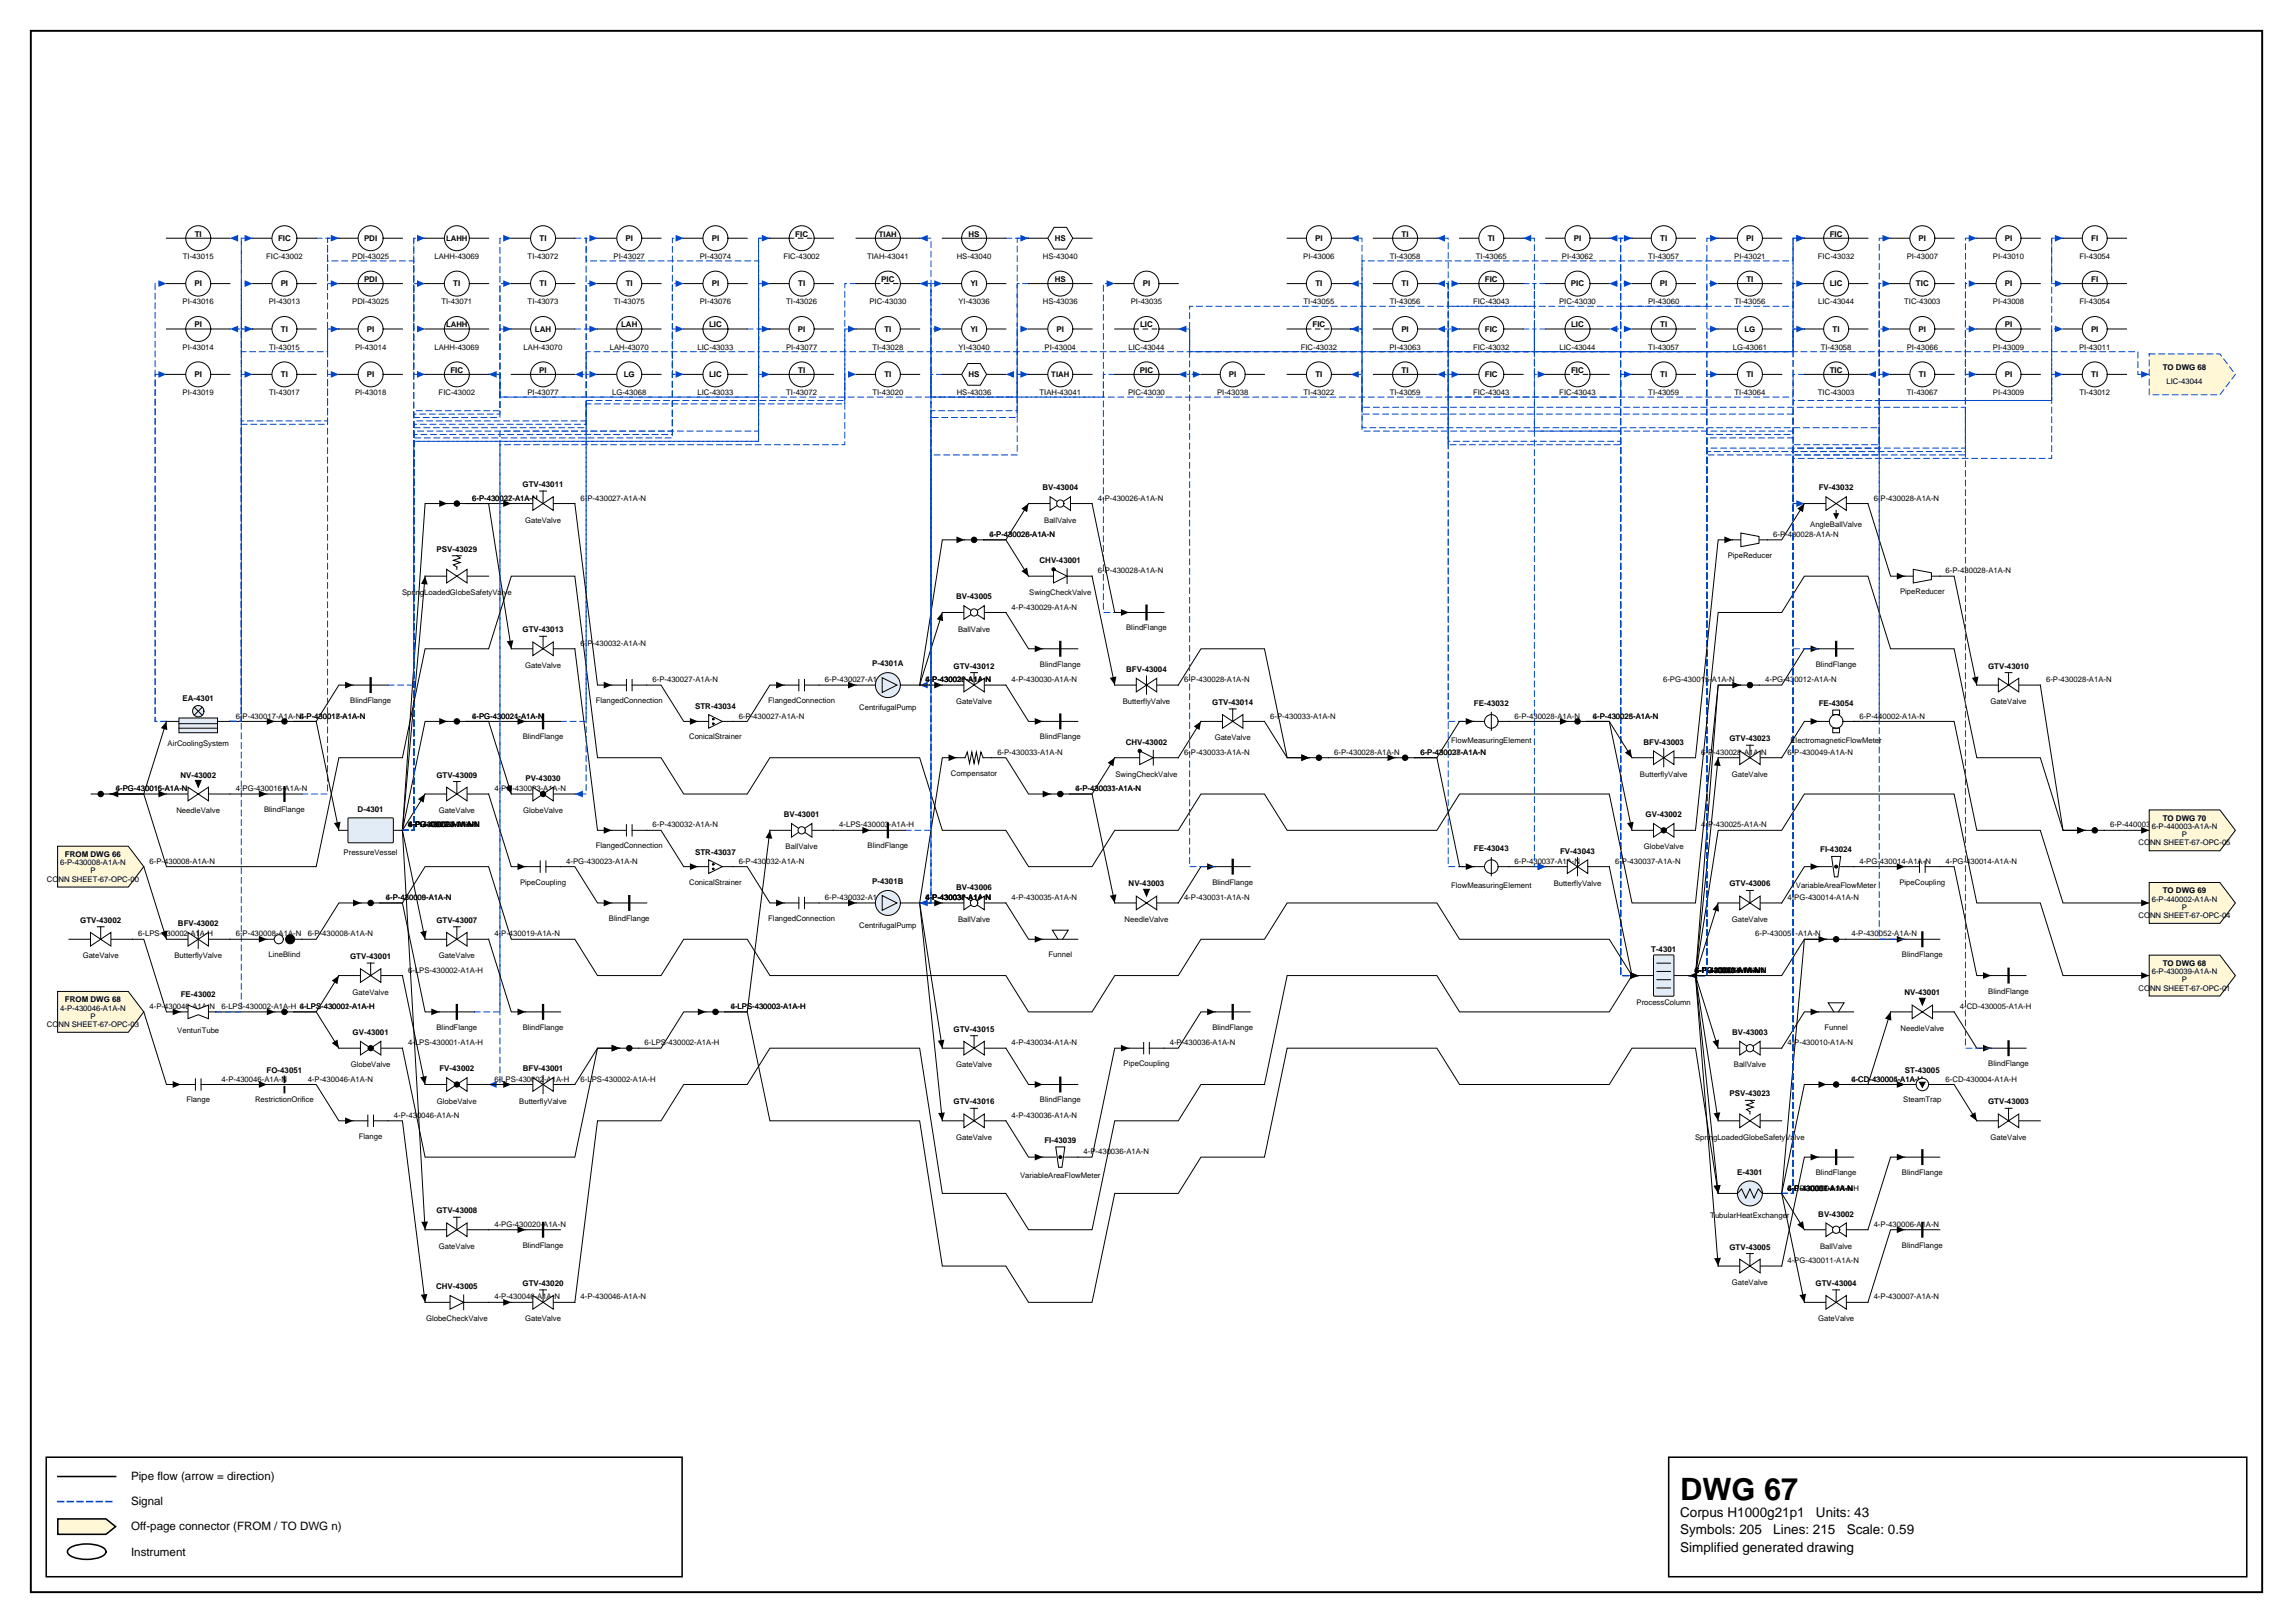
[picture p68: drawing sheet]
<svg xmlns="http://www.w3.org/2000/svg" width="420mm" height="297mm" viewBox="0 0 420 297" stroke-linecap="round" stroke-linejoin="round" font-family="sans-serif">
<defs><g id="words">
<text font-size="5.6" x="307.6" y="274.5">DWG 67</text>
<g font-size="2.5">
<text x="307.6" y="277.6">Corpus H1000g21p1</text>
<text x="307.6" y="280.8">Symbols: 205</text>
<text x="324.6" y="280.8">Lines: 215</text>
<text x="332.5" y="277.6">Units: 43</text>
<text x="338.1" y="280.8">Scale: 0.59</text>
<text x="307.6" y="284">Simplified generated drawing</text>
</g>
<g font-size="2.1">
<text x="24" y="270.9">Pipe flow (arrow = direction)</text>
<text x="24" y="275.5">Signal</text>
<text x="24" y="280.1">Off-page connector (FROM / TO DWG n)</text>
<text x="24" y="284.7">Instrument</text>
</g>
<g font-size="1.5">
<text x="35.6" y="43.3">TI</text>
<text x="50.9" y="44.1">FIC</text>
<text x="66.6" y="44.1">PDI</text>
<text x="98.8" y="44.1">TI</text>
<text x="114.5" y="44.1">PI</text>
<text x="130.3" y="44.1">PI</text>
<text x="145.6" y="43.3">FIC</text>
<text x="177.3" y="43.3">HS</text>
<text x="193.1" y="44.1">HS</text>
<text x="240.8" y="44.1">PI</text>
<text x="256.6" y="43.3">TI</text>
<text x="272.4" y="44.1">TI</text>
<text x="288.1" y="44.1">PI</text>
<text x="304" y="44.1">TI</text>
<text x="319.7" y="44.1">PI</text>
<text x="335" y="43.3">FIC</text>
<text x="351.3" y="44.1">PI</text>
<text x="367" y="44.1">PI</text>
<text x="382.9" y="44.1">FI</text>
<text x="35.6" y="52.4">PI</text>
<text x="51.4" y="52.4">PI</text>
<text x="66.6" y="51.6">PDI</text>
<text x="83" y="52.4">TI</text>
<text x="98.8" y="52.4">TI</text>
<text x="114.6" y="52.4">TI</text>
<text x="130.3" y="52.4">PI</text>
<text x="146.1" y="52.4">TI</text>
<text x="161.3" y="51.6">PIC</text>
<text x="177.7" y="52.4">YI</text>
<text x="193.1" y="51.6">HS</text>
<text x="209.2" y="52.4">PI</text>
<text x="240.8" y="52.4">TI</text>
<text x="256.6" y="52.4">TI</text>
<text x="271.9" y="51.6">FIC</text>
<text x="287.6" y="52.4">PIC</text>
<text x="303.9" y="52.4">PI</text>
<text x="319.7" y="51.6">TI</text>
<text x="335" y="52.4">LIC</text>
<text x="350.8" y="52.4">TIC</text>
<text x="367" y="52.4">PI</text>
<text x="382.9" y="51.6">FI</text>
<text x="35.6" y="59.9">PI</text>
<text x="113.7" y="59.9">LAH</text>
<text x="129.8" y="59.9">LIC</text>
<text x="208.7" y="59.9">LIC</text>
<text x="240.3" y="59.9">FIC</text>
<text x="287.6" y="59.9">LIC</text>
<text x="304" y="59.9">TI</text>
<text x="367" y="59.9">PI</text>
<text x="51.4" y="60.7">TI</text>
<text x="67.2" y="60.7">PI</text>
<text x="97.9" y="60.7">LAH</text>
<text x="146.1" y="60.7">PI</text>
<text x="161.9" y="60.7">TI</text>
<text x="177.7" y="60.7">YI</text>
<text x="193.4" y="60.7">PI</text>
<text x="256.6" y="60.7">PI</text>
<text x="271.9" y="60.7">FIC</text>
<text x="319.4" y="60.7">LG</text>
<text x="335.5" y="60.7">TI</text>
<text x="351.3" y="60.7">PI</text>
<text x="382.8" y="60.7">PI</text>
<text x="35.6" y="69">PI</text>
<text x="51.4" y="69">TI</text>
<text x="67.2" y="69">PI</text>
<text x="82.5" y="68.2">FIC</text>
<text x="98.7" y="68.2">PI</text>
<text x="114.2" y="69">LG</text>
<text x="129.8" y="69">LIC</text>
<text x="146.1" y="68.2">TI</text>
<text x="161.9" y="69">TI</text>
<text x="177.3" y="69">HS</text>
<text x="208.7" y="68.2">PIC</text>
<text x="225" y="69">PI</text>
<text x="240.8" y="69">TI</text>
<text x="256.6" y="68.2">TI</text>
<text x="271.9" y="69">FIC</text>
<text x="287.6" y="68.2">FIC</text>
<text x="304" y="69">TI</text>
<text x="319.7" y="69">TI</text>
<text x="335" y="68.2">TIC</text>
<text x="351.3" y="69">TI</text>
<text x="367" y="69">PI</text>
<text x="382.9" y="69">TI</text>
<text x="396" y="67.8">TO DWG 68</text>
<text x="95.7" y="89.1">GTV-43011</text>
<text x="190.8" y="89.8">BV-43004</text>
<text x="333" y="89.8">FV-43032</text>
<text x="79.9" y="101">PSV-43029</text>
<text x="190.3" y="103">CHV-43001</text>
<text x="175.1" y="109.7">BV-43005</text>
<text x="95.7" y="115.7">GTV-43013</text>
<text x="159.7" y="121.9">P-4301A</text>
<text x="174.6" y="122.4">GTV-43012</text>
<text x="206.2" y="123">BFV-43004</text>
<text x="364" y="122.4">GTV-43010</text>
<text x="33.4" y="128.4">EA-4301</text>
<text x="127.3" y="129.8">STR-43034</text>
<text x="221.9" y="129">GTV-43014</text>
<text x="269.8" y="129.2">FE-43032</text>
<text x="333" y="129.2">FE-43054</text>
<text x="206.1" y="136.3">CHV-43002</text>
<text x="300.9" y="136.3">BFV-43003</text>
<text x="316.6" y="135.7">GTV-43023</text>
<text x="33" y="142.3">NV-43002</text>
<text x="79.9" y="142.3">GTV-43009</text>
<text x="96.2" y="142.9">PV-43030</text>
<text x="65.5" y="148.5">D-4301</text>
<text x="143.5" y="149.6">BV-43001</text>
<text x="301.3" y="149.6">GV-43002</text>
<text x="269.8" y="155.8">FE-43043</text>
<text x="396" y="150.2">TO DWG 70</text>
<text x="11.9" y="156.9">FROM DWG 66</text>
<text x="127.3" y="156.4">STR-43037</text>
<text x="159.7" y="161.8">P-4301B</text>
<text x="285.6" y="156.2">FV-43043</text>
<text x="333.3" y="156">FI-43024</text>
<text x="175.1" y="162.9">BV-43006</text>
<text x="206.6" y="162.2">NV-43003</text>
<text x="316.6" y="162.2">GTV-43006</text>
<text x="396" y="163.5">TO DWG 69</text>
<text x="14.7" y="168.9">GTV-43002</text>
<text x="32.6" y="169.5">BFV-43002</text>
<text x="79.9" y="168.9">GTV-43007</text>
<text x="64.1" y="175.5">GTV-43001</text>
<text x="302.3" y="174.2">T-4301</text>
<text x="396" y="176.8">TO DWG 68</text>
<text x="11.9" y="183.5">FROM DWG 68</text>
<text x="33.1" y="182.4">FE-43002</text>
<text x="348.7" y="182.2">NV-43001</text>
<text x="64.5" y="189.4">GV-43001</text>
<text x="174.6" y="188.8">GTV-43015</text>
<text x="317.1" y="189.4">BV-43003</text>
<text x="48.8" y="196.3">FO-43051</text>
<text x="80.5" y="196.1">FV-43002</text>
<text x="95.7" y="196.1">BFV-43001</text>
<text x="348.8" y="196.3">ST-43005</text>
<text x="174.6" y="202.1">GTV-43016</text>
<text x="316.7" y="200.7">PSV-43023</text>
<text x="364" y="202.1">GTV-43003</text>
<text x="191.2" y="209.2">FI-43039</text>
<text x="318" y="215">E-4301</text>
<text x="79.9" y="222">GTV-43008</text>
<text x="332.9" y="222.7">BV-43002</text>
<text x="316.6" y="228.7">GTV-43005</text>
<text x="79.8" y="236">CHV-43005</text>
<text x="95.7" y="235.3">GTV-43020</text>
<text x="332.4" y="235.3">GTV-43004</text>
</g>
<g font-size="1.4">
<text x="33.5" y="47.4">TI-43015</text>
<text x="48.7" y="47.4">FIC-43002</text>
<text x="64.5" y="47.4">PDI-43025</text>
<text x="79.6" y="47.4">LAHH-43069</text>
<text x="81.7" y="44.1">LAHH</text>
<text x="96.6" y="47.4">TI-43072</text>
<text x="112.3" y="47.4">PI-43027</text>
<text x="128.1" y="47.4">PI-43074</text>
<text x="143.4" y="47.4">FIC-43002</text>
<text x="158.7" y="47.4">TIAH-43041</text>
<text x="160.9" y="43.3">TIAH</text>
<text x="175.2" y="47.4">HS-43040</text>
<text x="190.9" y="47.4">HS-43040</text>
<text x="238.6" y="47.4">PI-43006</text>
<text x="254.4" y="47.4">TI-43058</text>
<text x="270.2" y="47.4">TI-43065</text>
<text x="286" y="47.4">PI-43062</text>
<text x="301.8" y="47.4">TI-43057</text>
<text x="317.5" y="47.4">PI-43021</text>
<text x="332.8" y="47.4">FIC-43032</text>
<text x="349.1" y="47.4">PI-43007</text>
<text x="364.9" y="47.4">PI-43010</text>
<text x="380.7" y="47.4">FI-43054</text>
<text x="33.4" y="55.7">PI-43016</text>
<text x="49.2" y="55.7">PI-43013</text>
<text x="64.5" y="55.7">PDI-43025</text>
<text x="80.8" y="55.7">TI-43071</text>
<text x="81.7" y="59.9">LAHH</text>
<text x="96.6" y="55.7">TI-43073</text>
<text x="112.4" y="55.7">TI-43075</text>
<text x="128.1" y="55.7">PI-43076</text>
<text x="143.9" y="55.7">TI-43026</text>
<text x="159.2" y="55.7">PIC-43030</text>
<text x="175.5" y="55.7">YI-43036</text>
<text x="190.9" y="55.7">HS-43036</text>
<text x="207" y="55.7">PI-43035</text>
<text x="238.6" y="55.7">TI-43055</text>
<text x="254.4" y="55.7">TI-43056</text>
<text x="269.7" y="55.7">FIC-43043</text>
<text x="285.4" y="55.7">PIC-43030</text>
<text x="301.7" y="55.7">PI-43060</text>
<text x="317.6" y="55.7">TI-43056</text>
<text x="332.9" y="55.7">LIC-43044</text>
<text x="348.6" y="55.7">TIC-43003</text>
<text x="364.9" y="55.7">PI-43008</text>
<text x="380.7" y="55.7">FI-43054</text>
<text x="33.4" y="64">PI-43014</text>
<text x="49.3" y="64">TI-43015</text>
<text x="65" y="64">PI-43014</text>
<text x="79.6" y="64">LAHH-43069</text>
<text x="95.9" y="64">LAH-43070</text>
<text x="111.6" y="64">LAH-43070</text>
<text x="127.7" y="64">LIC-43033</text>
<text x="143.9" y="64">PI-43077</text>
<text x="159.7" y="64">TI-43028</text>
<text x="175.5" y="64">YI-43040</text>
<text x="191.3" y="64">PI-43004</text>
<text x="206.6" y="64">LIC-43044</text>
<text x="238.1" y="64">FIC-43032</text>
<text x="254.4" y="64">PI-43063</text>
<text x="269.7" y="64">FIC-43032</text>
<text x="285.5" y="64">LIC-43044</text>
<text x="301.8" y="64">TI-43057</text>
<text x="317.2" y="64">LG-43061</text>
<text x="333.3" y="64">TI-43058</text>
<text x="349.1" y="64">PI-43066</text>
<text x="364.9" y="64">PI-43009</text>
<text x="380.6" y="64">PI-43011</text>
<text x="192.5" y="69">TIAH</text>
<text x="396.7" y="70.3">LIC-43044</text>
<text x="33.4" y="72.3">PI-43019</text>
<text x="49.3" y="72.3">TI-43017</text>
<text x="65" y="72.3">PI-43018</text>
<text x="80.3" y="72.3">FIC-43002</text>
<text x="96.6" y="72.3">PI-43077</text>
<text x="112.1" y="72.3">LG-43068</text>
<text x="127.7" y="72.3">LIC-43033</text>
<text x="143.9" y="72.3">TI-43072</text>
<text x="159.7" y="72.3">TI-43020</text>
<text x="175.2" y="72.3">HS-43036</text>
<text x="190.3" y="72.3">TIAH-43041</text>
<text x="206.5" y="72.3">PIC-43030</text>
<text x="222.8" y="72.3">PI-43038</text>
<text x="238.6" y="72.3">TI-43022</text>
<text x="254.4" y="72.3">TI-43059</text>
<text x="269.7" y="72.3">FIC-43043</text>
<text x="285.5" y="72.3">FIC-43043</text>
<text x="301.8" y="72.3">TI-43059</text>
<text x="317.6" y="72.3">TI-43064</text>
<text x="332.8" y="72.3">TIC-43003</text>
<text x="349.1" y="72.3">TI-43067</text>
<text x="364.9" y="72.3">PI-43009</text>
<text x="380.7" y="72.3">TI-43012</text>
<text x="86.4" y="91.6">6-P-430032-A1A-N</text>
<text x="86.4" y="91.6">6-P-430027-A1A-N</text>
<text x="96.1" y="95.7">GateValve</text>
<text x="106.3" y="91.6">6-P-430027-A1A-N</text>
<text x="191.2" y="95.7">BallValve</text>
<text x="201" y="91.6">4-P-430026-A1A-N</text>
<text x="343" y="91.6">6-P-430028-A1A-N</text>
<text x="181.1" y="98.3">4-P-430026-A1A-N</text>
<text x="181.1" y="98.3">6-P-430028-A1A-N</text>
<text x="324.6" y="98.3">6-P-430028-A1A-N</text>
<text x="331.4" y="96.5">AngleBallValve</text>
<text x="201" y="104.9">6-P-430028-A1A-N</text>
<text x="316.3" y="102.1">PipeReducer</text>
<text x="356.2" y="104.9">6-P-430028-A1A-N</text>
<text x="73.6" y="108.9">SpringLoadedGlobeSafetyValve</text>
<text x="185.2" y="111.6">4-P-430029-A1A-N</text>
<text x="188.4" y="108.9">SwingCheckValve</text>
<text x="347.9" y="108.7">PipeReducer</text>
<text x="106.3" y="118.2">6-P-430032-A1A-N</text>
<text x="175.4" y="115.6">BallValve</text>
<text x="206.2" y="115.4">BlindFlange</text>
<text x="96.1" y="122.2">GateValve</text>
<text x="119.5" y="124.9">6-P-430027-A1A-N</text>
<text x="151" y="124.9">6-P-430027-A1A-N</text>
<text x="169.4" y="124.9">4-P-430030-A1A-N</text>
<text x="169.4" y="124.9">4-P-430029-A1A-N</text>
<text x="169.4" y="124.9">6-P-430028-A1A-N</text>
<text x="185.2" y="124.9">4-P-430030-A1A-N</text>
<text x="190.4" y="122">BlindFlange</text>
<text x="216.8" y="124.9">6-P-430028-A1A-N</text>
<text x="304.5" y="124.9">6-PG-430015-A1A-N</text>
<text x="323.2" y="124.9">4-PG-430012-A1A-N</text>
<text x="332.4" y="122">BlindFlange</text>
<text x="374.6" y="124.9">6-P-430028-A1A-N</text>
<text x="43.2" y="131.5">6-P-430017-A1A-N6-P-430017-A1A-N</text>
<text x="54.9" y="131.5">4-P-430018-A1A-N</text>
<text x="64.1" y="128.7">BlindFlange</text>
<text x="86.4" y="131.5">4-PG-430021-A1A-N</text>
<text x="86.4" y="131.5">6-PG-430024-A1A-N</text>
<text x="109.1" y="128.7">FlangedConnection</text>
<text x="135.2" y="131.5">6-P-430027-A1A-N</text>
<text x="140.7" y="128.7">FlangedConnection</text>
<text x="157.3" y="129.9">CentrifugalPump</text>
<text x="175" y="128.9">GateValve</text>
<text x="205.5" y="128.9">ButterflyValve</text>
<text x="232.6" y="131.5">6-P-430033-A1A-N</text>
<text x="277.3" y="131.5">6-P-430028-A1A-N</text>
<text x="291.6" y="131.5">6-P-430028-A1A-N</text>
<text x="291.6" y="131.5">4-P-430025-A1A-N</text>
<text x="340.4" y="131.5">6-P-440002-A1A-N</text>
<text x="364.4" y="128.9">GateValve</text>
<text x="30.7" y="136.6">AirCoolingSystem</text>
<text x="95.7" y="135.3">BlindFlange</text>
<text x="126.2" y="135.3">ConicalStrainer</text>
<text x="190.4" y="135.3">BlindFlange</text>
<text x="222.4" y="135.5">GateValve</text>
<text x="265.7" y="135.9">FlowMeasuringElement</text>
<text x="327.8" y="135.9">ElectromagneticFlowMeter</text>
<text x="174.1" y="142">Compensator</text>
<text x="182.6" y="138.1">6-P-430033-A1A-N</text>
<text x="204.2" y="142.2">SwingCheckValve</text>
<text x="216.8" y="138.1">6-P-430033-A1A-N</text>
<text x="244.3" y="138.1">6-P-430028-A1A-N</text>
<text x="260.1" y="138.1">6-P-430037-A1A-N</text>
<text x="260.1" y="138.1">6-P-430028-A1A-N</text>
<text x="300.2" y="142.2">ButterflyValve</text>
<text x="311.5" y="138.1">6-P-430028-A1A-N</text>
<text x="317.1" y="142.2">GateValve</text>
<text x="327.3" y="138.1">6-P-430049-A1A-N</text>
<text x="21.2" y="144.8">6-PG-430015-A1A-N</text>
<text x="21.2" y="144.8">4-PG-430016-A1A-N</text>
<text x="32.3" y="148.8">NeedleValve</text>
<text x="43.2" y="144.8">4-PG-430016-A1A-N</text>
<text x="48.4" y="148.6">BlindFlange</text>
<text x="80.3" y="148.8">GateValve</text>
<text x="90.5" y="144.8">4-PG-430023-A1A-N</text>
<text x="95.8" y="148.8">GlobeValve</text>
<text x="196.9" y="144.8">4-P-430031-A1A-N</text>
<text x="196.9" y="144.8">6-P-430033-A1A-N</text>
<text x="74.7" y="151.4">4-FL-430022-A1A-N</text>
<text x="74.7" y="151.4">4-PG-430020-A1A-N</text>
<text x="74.7" y="151.4">6-P-430027-A1A-N</text>
<text x="74.7" y="151.4">4-PG-430023-A1A-N</text>
<text x="74.7" y="151.4">6-PG-430024-A1A-N</text>
<text x="74.7" y="151.4">4-P-430019-A1A-N</text>
<text x="109.1" y="155.3">FlangedConnection</text>
<text x="119.5" y="151.4">6-P-430032-A1A-N</text>
<text x="143.8" y="155.5">BallValve</text>
<text x="153.6" y="151.4">4-LPS-430003-A1A-H</text>
<text x="158.8" y="155.3">BlindFlange</text>
<text x="301" y="155.5">GlobeValve</text>
<text x="311.5" y="151.4">4-P-430025-A1A-N</text>
<text x="386.3" y="151.4">6-P-440003-A1A-N</text>
<text x="391.5" y="154.7">CONN SHEET-67-OPC-05</text>
<text x="394" y="151.7">6-P-440003-A1A-N</text>
<text x="399.5" y="153.2">P</text>
<text x="8.6" y="161.3">CONN SHEET-67-OPC-00</text>
<text x="11" y="158.4">6-P-430008-A1A-N</text>
<text x="16.5" y="159.9">P</text>
<text x="27.4" y="158.1">6-P-430008-A1A-N</text>
<text x="62.9" y="156.5">PressureVessel</text>
<text x="95.2" y="161.9">PipeCoupling</text>
<text x="103.7" y="158.1">4-PG-430023-A1A-N</text>
<text x="126.2" y="161.9">ConicalStrainer</text>
<text x="135.2" y="158.1">6-P-430032-A1A-N</text>
<text x="222" y="161.9">BlindFlange</text>
<text x="277.3" y="158.1">6-P-430037-A1A-N</text>
<text x="295.7" y="158.1">6-P-430037-A1A-N</text>
<text x="340.4" y="158.1">4-PG-430014-A1A-N</text>
<text x="347.8" y="161.9">PipeCoupling</text>
<text x="356.2" y="158.1">4-PG-430014-A1A-N</text>
<text x="70.7" y="164.7">6-P-430008-A1A-N</text>
<text x="70.7" y="164.7">4-P-430009-A1A-N</text>
<text x="151" y="164.7">6-P-430032-A1A-N</text>
<text x="169.4" y="164.7">4-P-430035-A1A-N</text>
<text x="169.4" y="164.7">4-P-430036-A1A-N</text>
<text x="169.4" y="164.7">4-P-430034-A1A-N</text>
<text x="169.4" y="164.7">6-P-430033-A1A-N</text>
<text x="185.2" y="164.7">4-P-430035-A1A-N</text>
<text x="216.8" y="164.7">4-P-430031-A1A-N</text>
<text x="265.7" y="162.5">FlowMeasuringElement</text>
<text x="284.5" y="162.1">ButterflyValve</text>
<text x="327.3" y="164.7">4-PG-430014-A1A-N</text>
<text x="328.8" y="162.5">VariableAreaFlowMeter</text>
<text x="391.5" y="168">CONN SHEET-67-OPC-04</text>
<text x="394" y="165">6-P-440002-A1A-N</text>
<text x="399.5" y="166.5">P</text>
<text x="25.3" y="171.4">6-LPS-430002-A1A-H</text>
<text x="43.2" y="171.4">6-P-430008-A1A-N</text>
<text x="56.3" y="171.4">6-P-430008-A1A-N</text>
<text x="90.5" y="171.4">4-P-430019-A1A-N</text>
<text x="111.5" y="168.5">BlindFlange</text>
<text x="140.7" y="168.5">FlangedConnection</text>
<text x="157.3" y="169.8">CentrifugalPump</text>
<text x="175.4" y="168.7">BallValve</text>
<text x="205.9" y="168.7">NeedleValve</text>
<text x="317.1" y="168.7">GateValve</text>
<text x="321.4" y="171.4">6-P-430051-A1A-N</text>
<text x="339" y="171.4">4-P-430052-A1A-N</text>
<text x="15.1" y="175.4">GateValve</text>
<text x="31.9" y="175.4">ButterflyValve</text>
<text x="49.2" y="175.2">LineBlind</text>
<text x="74.7" y="178">6-LPS-430002-A1A-H</text>
<text x="80.3" y="175.4">GateValve</text>
<text x="192" y="175.2">Funnel</text>
<text x="310.3" y="178">4-PG-430011-A1A-N</text>
<text x="310.3" y="178">4-FL-430013-A1A-N</text>
<text x="310.3" y="178">4-P-430010-A1A-N</text>
<text x="310.3" y="178">6-PG-430015-A1A-N</text>
<text x="310.3" y="178">6-P-430039-A1A-N</text>
<text x="310.3" y="178">6-P-430050-A1A-N</text>
<text x="310.3" y="178">6-P-430049-A1A-N</text>
<text x="310.3" y="178">4-PG-430014-A1A-N</text>
<text x="348.2" y="175.2">BlindFlange</text>
<text x="394" y="178.3">6-P-430039-A1A-N</text>
<text x="399.5" y="179.8">P</text>
<text x="11" y="184.9">4-P-430046-A1A-N</text>
<text x="27.4" y="184.7">4-P-430046-A1A-N</text>
<text x="40.6" y="184.7">6-LPS-430002-A1A-H 6-LPS-430002-A1A-H</text>
<text x="54.9" y="184.7">4-LPS-430001-A1A-H</text>
<text x="64.6" y="182">GateValve</text>
<text x="133.8" y="184.7">4-LPS-430003-A1A-H</text>
<text x="133.8" y="184.7">6-LPS-430002-A1A-H</text>
<text x="299.6" y="183.9">ProcessColumn</text>
<text x="358.8" y="184.7">4-CD-430005-A1A-H</text>
<text x="364" y="181.8">BlindFlange</text>
<text x="391.5" y="181.3">CONN SHEET-67-OPC-01</text>
<text x="8.6" y="187.9">CONN SHEET-67-OPC-03</text>
<text x="16.5" y="186.4">P</text>
<text x="32.5" y="189.1">VenturiTube</text>
<text x="74.7" y="191.3">4-LPS-430001-A1A-H</text>
<text x="79.9" y="188.5">BlindFlange</text>
<text x="95.7" y="188.5">BlindFlange</text>
<text x="118" y="191.3">6-LPS-430002-A1A-H</text>
<text x="185.2" y="191.3">4-P-430034-A1A-N</text>
<text x="214.2" y="191.3">4-P-430036-A1A-N</text>
<text x="222" y="188.5">BlindFlange</text>
<text x="327.3" y="191.3">4-P-430010-A1A-N</text>
<text x="334" y="188.5">Funnel</text>
<text x="347.9" y="188.7">NeedleValve</text>
<text x="40.6" y="198">4-P-430046-A1A-N</text>
<text x="56.3" y="198">4-P-430046-A1A-N</text>
<text x="64.2" y="195.3">GlobeValve</text>
<text x="90.5" y="198">6-LPS-430002-A1A-H</text>
<text x="106.3" y="198">6-LPS-430002-A1A-H</text>
<text x="175" y="195.3">GateValve</text>
<text x="205.7" y="195.1">PipeCoupling</text>
<text x="317.4" y="195.3">BallValve</text>
<text x="339" y="198">4-CD-430005-A1A-H</text>
<text x="339" y="198">6-CD-430004-A1A-H</text>
<text x="356.2" y="198">6-CD-430004-A1A-H</text>
<text x="364" y="195.1">BlindFlange</text>
<text x="34.1" y="201.8">Flange</text>
<text x="46.7" y="201.8">RestrictionOrifice</text>
<text x="80" y="202">GlobeValve</text>
<text x="95.1" y="202">ButterflyValve</text>
<text x="190.4" y="201.8">BlindFlange</text>
<text x="348.5" y="201.8">SteamTrap</text>
<text x="65.7" y="208.4">Flange</text>
<text x="72.1" y="204.6">4-P-430046-A1A-N</text>
<text x="175" y="208.6">GateValve</text>
<text x="185.2" y="204.6">4-P-430036-A1A-N</text>
<text x="310.3" y="208.6">SpringLoadedGlobeSafetyValve</text>
<text x="364.4" y="208.6">GateValve</text>
<text x="186.7" y="215.7">VariableAreaFlowMeter</text>
<text x="198.4" y="211.2">4-P-430036-A1A-N</text>
<text x="332.4" y="215.1">BlindFlange</text>
<text x="348.2" y="215.1">BlindFlange</text>
<text x="327.3" y="217.9">6-CD-430004-A1A-H</text>
<text x="327.3" y="217.9">4-P-430006-A1A-N</text>
<text x="327.3" y="217.9">6-P-430051-A1A-N</text>
<text x="327.3" y="217.9">4-P-430007-A1A-N</text>
<text x="90.5" y="224.5">4-PG-430020-A1A-N</text>
<text x="313.1" y="222.9">TubularHeatExchanger</text>
<text x="343" y="224.5">4-P-430006-A1A-N</text>
<text x="80.3" y="228.6">GateValve</text>
<text x="95.7" y="228.3">BlindFlange</text>
<text x="327.3" y="231.2">4-PG-430011-A1A-N</text>
<text x="333.2" y="228.6">BallValve</text>
<text x="348.2" y="228.3">BlindFlange</text>
<text x="90.5" y="237.8">4-P-430046-A1A-N</text>
<text x="106.3" y="237.8">4-P-430046-A1A-N</text>
<text x="317.1" y="235.2">GateValve</text>
<text x="343" y="237.8">4-P-430007-A1A-N</text>
<text x="78" y="241.8">GlobeCheckValve</text>
<text x="96.1" y="241.8">GateValve</text>
<text x="332.9" y="241.8">GateValve</text>
</g>
</g></defs>
<path d="M5.6 5.6h408.6v285.8h-408.6z" fill="none" stroke="#000" stroke-width=".35"/>
<path d="M8.5 266.7h116.4v21.9h-116.4zM10.6 270.2h10.6M305.5 266.7h105.8v21.9h-105.8z" fill="none" stroke="#000" stroke-width=".28"/>
<path d="M10.6 274.8h10.6" fill="none" stroke="#0046c8" stroke-width=".28" stroke-dasharray="1.1 .7"/>
<path d="M10.6 278h8.8l1.8 1.4-1.8 1.4h-8.8z" fill="#fff7d6" stroke="#000" stroke-width=".28"/>
<path d="M12.7 283.4a6.7 6.7 0 0 1 6.3 0 .72 .72 0 0 1 0 1.2 6.7 6.7 0 0 1-6.3 0 .72 .72 0 0 1 0-1.2z" fill="none" stroke="#000" stroke-width=".28"/>
<path d="M206.7 112.1h-4.7v-60.2h2.1" fill="none" stroke="#0046c8" stroke-width=".18" stroke-dasharray="1.1 .7"/>
<path d="M202.6 51.3l1.5 .6-1.5 .6z" fill="#0046c8"/>
<path d="M143.6 125.4h-2.6l-4.2 6.6h-2.6" fill="none" stroke="#000" stroke-width=".18"/>
<path d="M142.1 124.8l1.5 .6-1.5 .6z" fill="#000"/>
<path d="M298.8 68.5h-2.1v4.2h-31.6v-4.2h-2" fill="none" stroke="#0046c8" stroke-width=".18" stroke-dasharray="1.1 .7"/>
<path d="M263.1 68.5l1.4-.6v1.2z" fill="#0046c8"/>
<path d="M373.5 125.4l4.2 26.6h4.1" fill="none" stroke="#000" stroke-width=".18"/>
<path d="M380.3 151.3l1.5 .7-1.5 .6z" fill="#000"/>
<path d="M299.9 178.5h-3.2v-110h2.1" fill="none" stroke="#0046c8" stroke-width=".18" stroke-dasharray="1.1 .7"/>
<path d="M297.3 67.9l1.5 .6-1.5 .6z" fill="#0046c8"/>
<path d="M299.9 178.5h-3.2v-126.6h2.1" fill="none" stroke="#0046c8" stroke-width=".18" stroke-dasharray="1.1 .7"/>
<path d="M297.3 51.3l1.5 .6-1.5 .6z" fill="#0046c8"/>
<path d="M299.9 178.5h-3.2v-134.9h2.1" fill="none" stroke="#0046c8" stroke-width=".18" stroke-dasharray="1.1 .7"/>
<path d="M297.3 43l1.5 .6-1.5 .6z" fill="#0046c8"/>
<path d="M299.9 178.5h-3.2v-126.6h-2.1" fill="none" stroke="#0046c8" stroke-width=".18" stroke-dasharray="1.1 .7"/>
<path d="M294.6 51.9l1.5-.6v1.2z" fill="#0046c8"/>
<path d="M299.9 178.5h-3.2v-134.9h-2.1" fill="none" stroke="#0046c8" stroke-width=".18" stroke-dasharray="1.1 .7"/>
<path d="M294.6 43.6l1.5-.6v1.2z" fill="#0046c8"/>
<path d="M309.2 178.5h1.2l4.2 53.2" fill="none" stroke="#000" stroke-width=".18"/>
<path d="M313.8 230.3l1.3-.1-.5 1.5z" fill="#000"/>
<path d="M309.2 178.5h3.3v-110h2.1" fill="none" stroke="#0046c8" stroke-width=".18" stroke-dasharray="1.1 .7"/>
<path d="M313.1 67.9l1.5 .6-1.5 .6z" fill="#0046c8"/>
<path d="M309.2 178.5h3.3v-118.3h2.1" fill="none" stroke="#0046c8" stroke-width=".18" stroke-dasharray="1.1 .7"/>
<path d="M313.1 59.6l1.5 .6-1.5 .6z" fill="#0046c8"/>
<path d="M309.2 178.5h1.2l4.2 26.6" fill="none" stroke="#000" stroke-width=".18"/>
<path d="M313.7 203.8l1.2-.2-.3 1.5z" fill="#000"/>
<path d="M309.2 178.5h3.3v-134.9h2.1" fill="none" stroke="#0046c8" stroke-width=".18" stroke-dasharray="1.1 .7"/>
<path d="M313.1 43l1.5 .6-1.5 .6z" fill="#0046c8"/>
<path d="M318.6 125.4h-4l-4.2 53.1h-1.2M309.2 178.5h1.2l4.2 13.3M309.2 178.5h1.2l4.2-26.5h11.6l4.1-6.7h27.5l4.1 20h11.6l4.2 13.2h15.8" fill="none" stroke="#000" stroke-width=".18"/>
<path d="M317.2 124.8l1.4 .6-1.4 .6zM392 177.9l1.5 .6-1.5 .7zM313.5 190.6l1.2-.4-.1 1.6z" fill="#000"/>
<path d="M299.9 178.5h-3.2v-99.6h-15.8v-35.3h-2.1" fill="none" stroke="#0046c8" stroke-width=".18" stroke-dasharray="1.1 .7"/>
<path d="M278.8 43.6l1.5-.6v1.2z" fill="#0046c8"/>
<path d="M309.2 178.5h3.3v-99h15.8v-19.3h2" fill="none" stroke="#0046c8" stroke-width=".18" stroke-dasharray="1.1 .7"/>
<path d="M328.9 59.6l1.4 .6-1.4 .6z" fill="#0046c8"/>
<path d="M309.2 178.5h3.3v-98.4h15.8v-28.2h2" fill="none" stroke="#0046c8" stroke-width=".18" stroke-dasharray="1.1 .7"/>
<path d="M328.9 51.3l1.4 .6-1.4 .6z" fill="#0046c8"/>
<path d="M314.6 138.7l-4.2 39.8h-1.2h1.2l4.2 39.9" fill="none" stroke="#000" stroke-width=".18"/>
<path d="M314.6 138.7l.4 1.5-1.2-.1zM313.8 217l1.2-.1-.4 1.5z" fill="#000"/>
<path d="M299.9 178.5h-3.2v-97.7h-31.6v-20.6h-2" fill="none" stroke="#0046c8" stroke-width=".18" stroke-dasharray="1.1 .7"/>
<path d="M263.1 60.2l1.4-.6v1.2z" fill="#0046c8"/>
<path d="M299.9 178.5h-3.2v-97.1h-31.6v-29.5h-2" fill="none" stroke="#0046c8" stroke-width=".18" stroke-dasharray="1.1 .7"/>
<path d="M263.1 51.9l1.4-.6v1.2z" fill="#0046c8"/>
<path d="M309.2 178.5h3.3v-96.5h31.6v-13.5h2" fill="none" stroke="#0046c8" stroke-width=".18" stroke-dasharray="1.1 .7"/>
<path d="M344.6 67.9l1.5 .6-1.5 .6z" fill="#0046c8"/>
<path d="M309.2 178.5h3.3v-95.9h31.6v-22.4h2" fill="none" stroke="#0046c8" stroke-width=".18" stroke-dasharray="1.1 .7"/>
<path d="M344.6 59.6l1.5 .6-1.5 .6z" fill="#0046c8"/>
<path d="M309.2 178.5h3.3v-95.2h31.6v-31.4h2" fill="none" stroke="#0046c8" stroke-width=".18" stroke-dasharray="1.1 .7"/>
<path d="M344.6 51.3l1.5 .6-1.5 .6z" fill="#0046c8"/>
<path d="M314.6 165.3l-4.2 13.2h-1.2" fill="none" stroke="#000" stroke-width=".18"/>
<path d="M314.6 165.3l.1 1.6-1.2-.4z" fill="#000"/>
<path d="M172.5 68.5h-2.1v56.9h-2" fill="none" stroke="#0046c8" stroke-width=".18" stroke-dasharray="1.1 .7"/>
<path d="M168.4 125.4l1.5-.6v1.2z" fill="#0046c8"/>
<path d="M267.2 68.5h-2.1v-16.6h2.1" fill="none" stroke="#0046c8" stroke-width=".18" stroke-dasharray="1.1 .7"/>
<path d="M265.7 51.3l1.5 .6-1.5 .6z" fill="#0046c8"/>
<path d="M339.4 132h4.7v-58.7h31.5v-29.7h2.1" fill="none" stroke="#0046c8" stroke-width=".18" stroke-dasharray="1.1 .7"/>
<path d="M376.2 43l1.5 .6-1.5 .6z" fill="#0046c8"/>
<path d="M355.1 105.4h2.7l4.1 20M30.5 132l-4.2 13.3h-6.1h10.3M243.2 138.7h12.3M339.4 132h18.4l4.1 20h11.6l4.2 13.3h15.8M152.6 152h6.8M346.1 185.2l-4.1 13.3h-4.1h10.8" fill="none" stroke="#000" stroke-width=".18"/>
<path d="M30.5 132l.1 1.6-1.2-.3zM254 138.1l1.5 .6-1.5 .6zM361 124.1l1.2-.3-.3 1.6zM29 144.7l1.5 .6-1.5 .6zM157.9 151.3l1.5 .7-1.5 .6zM392 164.6l1.5 .7-1.5 .6zM346.1 185.2l.2 1.6-1.2-.4zM347.3 197.9l1.4 .6-1.4 .6z" fill="#000"/>
<path d="M298.8 43.6h-2.1v16.6h2.1" fill="none" stroke="#0046c8" stroke-width=".18" stroke-dasharray="1.1 .7"/>
<path d="M297.3 59.6l1.5 .6-1.5 .6z" fill="#0046c8"/>
<path d="M77.8 43.6h-2v16.6h2" fill="none" stroke="#0046c8" stroke-width=".18" stroke-dasharray="1.1 .7"/>
<path d="M76.3 59.6l1.5 .6-1.5 .6z" fill="#0046c8"/>
<path d="M77.8 105.4l-4.1 46.6" fill="none" stroke="#000" stroke-width=".18"/>
<path d="M77.8 105.4l.5 1.6-1.2-.1z" fill="#000"/>
<path d="M73.7 152h2.1v-100.1h2" fill="none" stroke="#0046c8" stroke-width=".18" stroke-dasharray="1.1 .7"/>
<path d="M76.3 51.3l1.5 .6-1.5 .6z" fill="#0046c8"/>
<path d="M73.7 152h2.1v-108.4h2" fill="none" stroke="#0046c8" stroke-width=".18" stroke-dasharray="1.1 .7"/>
<path d="M76.3 43l1.5 .6-1.5 .6z" fill="#0046c8"/>
<path d="M73.7 152h2.1v-76.8h15.7v-15h2.1" fill="none" stroke="#0046c8" stroke-width=".18" stroke-dasharray="1.1 .7"/>
<path d="M92.1 59.6l1.5 .6-1.5 .6z" fill="#0046c8"/>
<path d="M73.7 152l4.1 73.1" fill="none" stroke="#000" stroke-width=".18"/>
<path d="M77.1 223.6h1.3l-.6 1.5z" fill="#000"/>
<path d="M73.7 152h2.1v-76.2h15.7v-23.9h2.1" fill="none" stroke="#0046c8" stroke-width=".18" stroke-dasharray="1.1 .7"/>
<path d="M92.1 51.3l1.5 .6-1.5 .6z" fill="#0046c8"/>
<path d="M81.9 92.2h-4.1l-4.1 59.8 4.1-6.7" fill="none" stroke="#000" stroke-width=".18"/>
<path d="M80.4 91.5l1.5 .7-1.5 .6zM76.5 146.3l1.3-1-.2 1.6z" fill="#000"/>
<path d="M73.7 152h2.1v-75.6h15.7v-32.8h2.1" fill="none" stroke="#0046c8" stroke-width=".18" stroke-dasharray="1.1 .7"/>
<path d="M92.1 43l1.5 .6-1.5 .6z" fill="#0046c8"/>
<path d="M73.7 152h2.1v-75h31.5v-8.5h2.1" fill="none" stroke="#0046c8" stroke-width=".18" stroke-dasharray="1.1 .7"/>
<path d="M107.9 67.9l1.5 .6-1.5 .6z" fill="#0046c8"/>
<path d="M81.9 132h-4.1l-4.1 20" fill="none" stroke="#000" stroke-width=".18"/>
<path d="M80.4 131.4l1.5 .6-1.5 .6z" fill="#000"/>
<path d="M73.7 152h2.1v-74.3h31.5v-25.8h2.1" fill="none" stroke="#0046c8" stroke-width=".18" stroke-dasharray="1.1 .7"/>
<path d="M107.9 51.3l1.5 .6-1.5 .6z" fill="#0046c8"/>
<path d="M73.7 152h2.1v-73.7h31.5v-34.7h2.1" fill="none" stroke="#0046c8" stroke-width=".18" stroke-dasharray="1.1 .7"/>
<path d="M107.9 43l1.5 .6-1.5 .6z" fill="#0046c8"/>
<path d="M73.7 152h2.1v-73.1h47.3v-10.4h2.1" fill="none" stroke="#0046c8" stroke-width=".18" stroke-dasharray="1.1 .7"/>
<path d="M123.7 67.9l1.5 .6-1.5 .6z" fill="#0046c8"/>
<path d="M73.7 152h2.1v-72.5h47.3v-27.6h2.1" fill="none" stroke="#0046c8" stroke-width=".18" stroke-dasharray="1.1 .7"/>
<path d="M123.7 51.3l1.5 .6-1.5 .6z" fill="#0046c8"/>
<path d="M73.7 152h2.1v-71.9h47.3v-36.5h2.1" fill="none" stroke="#0046c8" stroke-width=".18" stroke-dasharray="1.1 .7"/>
<path d="M123.7 43l1.5 .6-1.5 .6z" fill="#0046c8"/>
<path d="M73.7 152l4.1 19.9" fill="none" stroke="#000" stroke-width=".18"/>
<path d="M76.9 170.6l1.2-.3-.3 1.6z" fill="#000"/>
<path d="M73.7 152h2.1v-71.2h63.1v-20.6h2.1" fill="none" stroke="#0046c8" stroke-width=".18" stroke-dasharray="1.1 .7"/>
<path d="M139.5 59.6l1.5 .6-1.5 .6z" fill="#0046c8"/>
<path d="M283 60.2h-2.1v4.2h-63.1v-4.2h-2.1" fill="none" stroke="#0046c8" stroke-width=".18" stroke-dasharray="1.1 .7"/>
<path d="M215.7 60.2l1.5-.6v1.2z" fill="#0046c8"/>
<path d="M62 178.5l-4.1 6.7h-4.1h4.1l4.1 6.6M129.2 185.2h-4l-4.2 6.6h-4" fill="none" stroke="#000" stroke-width=".18"/>
<path d="M60.7 179.5l1.3-1-.2 1.6zM60.7 190.9l1.1-.6 .2 1.5zM127.8 184.6l1.4 .6-1.4 .6z" fill="#000"/>
<path d="M283 51.9h-2.1v4.2h-63.1v12.4h-2.1" fill="none" stroke="#0046c8" stroke-width=".18" stroke-dasharray="1.1 .7"/>
<path d="M215.7 68.5l1.5-.6v1.2z" fill="#0046c8"/>
<path d="M317.2 98.8h-2.6l-4.2 39.9M184.2 125.4l4.1 6.6h2.6M215.7 125.4l4.2-6.7h11.6l4.2 20h4M73.7 178.5l4.1 20M348.7 211.8h-2.6l-4.1 13.3" fill="none" stroke="#000" stroke-width=".18"/>
<path d="M315.7 98.2l1.5 .6-1.5 .6zM189.4 131.4l1.5 .6-1.5 .6zM238.2 138.1l1.5 .6-1.5 .6zM76.9 197.2l1.2-.3-.3 1.6zM347.3 211.2l1.4 .6-1.4 .6z" fill="#000"/>
<path d="M86.8 185.2h4.7v-103.8h63.2v-12.9h2" fill="none" stroke="#0046c8" stroke-width=".18" stroke-dasharray="1.1 .7"/>
<path d="M155.3 67.9l1.4 .6-1.4 .6z" fill="#0046c8"/>
<path d="M105.2 60.2h4.2" fill="none" stroke="#0046c8" stroke-width=".18" stroke-dasharray="1.1 .7"/>
<path d="M107.9 59.6l1.5 .6-1.5 .6z" fill="#0046c8"/>
<path d="M231.5 132l4.2 6.7h4M39.5 185.2h10.8" fill="none" stroke="#000" stroke-width=".18"/>
<path d="M238.2 138.1l1.5 .6-1.5 .6zM48.8 184.6l1.5 .6-1.5 .6z" fill="#000"/>
<path d="M39.5 185.2h4.7v-141.6h2.1" fill="none" stroke="#0046c8" stroke-width=".18" stroke-dasharray="1.1 .7"/>
<path d="M44.8 43l1.5 .6-1.5 .6z" fill="#0046c8"/>
<path d="M89.5 225.1h6.7" fill="none" stroke="#000" stroke-width=".18"/>
<path d="M94.7 224.4l1.5 .7-1.5 .6z" fill="#000"/>
<path d="M361.9 68.5h-2.1v-8.3h2.1" fill="none" stroke="#0046c8" stroke-width=".18" stroke-dasharray="1.1 .7"/>
<path d="M360.4 59.6l1.5 .6-1.5 .6z" fill="#0046c8"/>
<path d="M66.1 165.3h-4.1l-4.1 6.6h-2.6M89.5 238.4h4.1" fill="none" stroke="#000" stroke-width=".18"/>
<path d="M64.6 164.6l1.5 .7-1.5 .6zM92.1 237.7l1.5 .7-1.5 .6z" fill="#000"/>
<path d="M215.7 60.2h2.1v4.2h173.6v4.1h2.1" fill="none" stroke="#0046c8" stroke-width=".18" stroke-dasharray="1.1 .7"/>
<path d="M392 67.9l1.5 .6-1.5 .6z" fill="#0046c8"/>
<path d="M168.4 165.3h2v-105.1h2.1" fill="none" stroke="#0046c8" stroke-width=".18" stroke-dasharray="1.1 .7"/>
<path d="M171 59.6l1.5 .6-1.5 .6z" fill="#0046c8"/>
<path d="M172.5 165.3h-4.1l4.1 39.8" fill="none" stroke="#000" stroke-width=".18"/>
<path d="M171 164.6l1.5 .7-1.5 .6zM171.8 203.7l1.2-.1-.5 1.5z" fill="#000"/>
<path d="M168.4 165.3h2v-82h15.8v-14.8h2.1" fill="none" stroke="#0046c8" stroke-width=".18" stroke-dasharray="1.1 .7"/>
<path d="M186.8 67.9l1.5 .6-1.5 .6z" fill="#0046c8"/>
<path d="M93.6 92.2h-8.2h4.1l4.1 26.5M175.1 138.7h-2.6l-4.1 26.6 4.1 26.5M89.5 145.3l4.1 13.3h2.6" fill="none" stroke="#000" stroke-width=".18"/>
<path d="M92.1 91.5l1.5 .7-1.5 .6zM92.8 117.4l1.2-.2-.4 1.5zM173.7 138.1l1.4 .6-1.4 .6zM94.7 158l1.5 .6-1.5 .6zM171.7 190.5l1.2-.2-.4 1.5z" fill="#000"/>
<path d="M105.2 43.6h2.1v4.2h31.6v20.7h2.1" fill="none" stroke="#0046c8" stroke-width=".18" stroke-dasharray="1.1 .7"/>
<path d="M139.5 67.9l1.5 .6-1.5 .6z" fill="#0046c8"/>
<path d="M310.4 152l4.2-39.9h11.6l4.1-6.7h11.7l4.1 13.3h11.7l4.1 20h11.6l4.2 13.3h4.1M184.2 165.3l4.1 6.6h2.6" fill="none" stroke="#000" stroke-width=".18"/>
<path d="M380.3 151.3l1.5 .7-1.5 .6zM189.4 171.3l1.5 .6-1.5 .6z" fill="#000"/>
<path d="M55.3 145.3h4.7v-101.7h2" fill="none" stroke="#0046c8" stroke-width=".18" stroke-dasharray="1.1 .7"/>
<path d="M60.6 43l1.4 .6-1.4 .6z" fill="#0046c8"/>
<path d="M377.7 43.6h-2.1v8.3h2.1" fill="none" stroke="#0046c8" stroke-width=".18" stroke-dasharray="1.1 .7"/>
<path d="M376.2 51.3l1.5 .6-1.5 .6z" fill="#0046c8"/>
<path d="M105.2 118.7l4.2 33.3h2.6M96.2 132h-10.8h4.1l4.1 13.3M26.3 158.6l4.2 13.3M334.4 171.9h-4.1l-4.1 6.6h-17M337.9 171.9h10.8M333 211.8h-2.7l-4.1 19.9" fill="none" stroke="#000" stroke-width=".18"/>
<path d="M94.7 131.4l1.5 .6-1.5 .6zM92.6 144.1l1.2-.4-.2 1.6zM110.5 151.3l1.5 .7-1.5 .6zM29.4 170.7l1.2-.4-.1 1.6zM309.2 178.5l1.5-.6v1.3zM347.3 171.3l1.4 .6-1.4 .6zM331.5 211.2l1.5 .6-1.5 .6z" fill="#000"/>
<path d="M102.6 132h4.7v-58.7h47.4v-13.1h2" fill="none" stroke="#0046c8" stroke-width=".18" stroke-dasharray="1.1 .7"/>
<path d="M155.3 59.6l1.4 .6-1.4 .6z" fill="#0046c8"/>
<path d="M199.9 92.2l4.2 19.9h2.6" fill="none" stroke="#000" stroke-width=".18"/>
<path d="M205.2 111.5l1.5 .6-1.5 .6z" fill="#000"/>
<path d="M30.5 132h-2.1v-63.5h2.1" fill="none" stroke="#0046c8" stroke-width=".18" stroke-dasharray="1.1 .7"/>
<path d="M29 67.9l1.5 .6-1.5 .6z" fill="#0046c8"/>
<path d="M30.5 132h-2.1v-80.1h2.1" fill="none" stroke="#0046c8" stroke-width=".18" stroke-dasharray="1.1 .7"/>
<path d="M29 51.3l1.5 .6-1.5 .6z" fill="#0046c8"/>
<path d="M42.1 132h2.1v-63.5h2.1" fill="none" stroke="#0046c8" stroke-width=".18" stroke-dasharray="1.1 .7"/>
<path d="M44.8 67.9l1.5 .6-1.5 .6z" fill="#0046c8"/>
<path d="M42.1 132h2.1v-71.8h2.1" fill="none" stroke="#0046c8" stroke-width=".18" stroke-dasharray="1.1 .7"/>
<path d="M44.8 59.6l1.5 .6-1.5 .6z" fill="#0046c8"/>
<path d="M42.1 132h2.1v-80.1h2.1" fill="none" stroke="#0046c8" stroke-width=".18" stroke-dasharray="1.1 .7"/>
<path d="M44.8 51.3l1.5 .6-1.5 .6z" fill="#0046c8"/>
<path d="M42.1 132h8.2" fill="none" stroke="#000" stroke-width=".18"/>
<path d="M48.8 131.4l1.5 .6-1.5 .6z" fill="#000"/>
<path d="M42.1 132h2.1v-55h15.8v-8.5h2" fill="none" stroke="#0046c8" stroke-width=".18" stroke-dasharray="1.1 .7"/>
<path d="M60.6 67.9l1.4 .6-1.4 .6z" fill="#0046c8"/>
<path d="M42.1 132h2.1v-54.3h15.8v-17.5h2" fill="none" stroke="#0046c8" stroke-width=".18" stroke-dasharray="1.1 .7"/>
<path d="M60.6 59.6l1.4 .6-1.4 .6z" fill="#0046c8"/>
<path d="M222.5 158.6h-2.6l-4.2 6.7M42.1 171.9h6.8M357.8 185.2l4.1 6.6h2.6M184.2 205.1l4.1 6.7h2.6" fill="none" stroke="#000" stroke-width=".18"/>
<path d="M221 158l1.5 .6-1.5 .6zM47.4 171.3l1.5 .6-1.5 .6zM363.1 191.2l1.4 .6-1.4 .7zM189.4 211.2l1.5 .6-1.5 .6z" fill="#000"/>
<path d="M184.2 43.6h4.1" fill="none" stroke="#0046c8" stroke-width=".18" stroke-dasharray="1.1 .7"/>
<path d="M186.8 43l1.5 .6-1.5 .6z" fill="#0046c8"/>
<path d="M278.8 60.2h2.1v4.2h47.4v-20.8h2" fill="none" stroke="#0046c8" stroke-width=".18" stroke-dasharray="1.1 .7"/>
<path d="M328.9 43l1.4 .6-1.4 .6z" fill="#0046c8"/>
<path d="M150 125.4h6.7M134.2 158.6h2.6l4.2 6.7h2.6M141 152l-4.2 33.2h-4.1h4.1l4.2 19.9h27.4l4.1 26.6h11.7l4.1 6.7h11.6l4.2-20h11.6l4.2-6.6h11.6l4.2-20h27.4l4.1 6.7h27.4l4.2-6.7h11.6l4.2 26.6M299.9 178.5h-1.1l-4.2 6.7h-27.4l-4.1-6.7h-27.4l-4.2 20h-11.6l-4.2 6.6h-11.6l-4.2 20h-11.6l-4.1-6.7h-11.7l-4.1-26.6h-27.4l-4.2 6.7h-11.6l-4.2 6.6h-11.6l-4.2 33.3" fill="none" stroke="#000" stroke-width=".18"/>
<path d="M155.3 124.8l1.4 .6-1.4 .6zM141 152l.4 1.5-1.2-.1zM142.1 164.6l1.5 .7-1.5 .6zM298.5 177.9l1.4 .6-1.4 .7zM313.7 217.1l1.2-.2-.3 1.5z" fill="#000"/>
<path d="M168.4 125.4h2v-73.5h2.1" fill="none" stroke="#0046c8" stroke-width=".18" stroke-dasharray="1.1 .7"/>
<path d="M171 51.3l1.5 .6-1.5 .6z" fill="#0046c8"/>
<path d="M176.6 98.8h-4.1l-4.1 26.6M172.5 112.1l-4.1 13.3M168.4 125.4h4.1" fill="none" stroke="#000" stroke-width=".18"/>
<path d="M175.1 98.2l1.5 .6-1.5 .6zM172.5 112.1l.2 1.6-1.2-.4zM171 124.8l1.5 .6-1.5 .6z" fill="#000"/>
<path d="M141 43.6h-2.1v35.3h-47.4v119.6h-2" fill="none" stroke="#0046c8" stroke-width=".18" stroke-dasharray="1.1 .7"/>
<path d="M89.5 198.5l1.4-.6v1.2z" fill="#0046c8"/>
<path d="M125.2 68.5h-2.1v-8.3h2.1" fill="none" stroke="#0046c8" stroke-width=".18" stroke-dasharray="1.1 .7"/>
<path d="M123.7 59.6l1.5 .6-1.5 .6z" fill="#0046c8"/>
<path d="M46.3 60.2h-2.1v-16.6h-2.1" fill="none" stroke="#0046c8" stroke-width=".18" stroke-dasharray="1.1 .7"/>
<path d="M42.1 43.6l1.5-.6v1.2z" fill="#0046c8"/>
<path d="M184.2 112.1l4.1 6.6h2.6M294.6 158.6l4.2 19.9h1.1M333 185.2h-2.7l-4.1 6.6" fill="none" stroke="#000" stroke-width=".18"/>
<path d="M189.4 118.1l1.5 .6-1.5 .7zM298.5 177.9l1.4 .6-1.4 .7zM331.5 184.6l1.5 .6-1.5 .6z" fill="#000"/>
<path d="M136.8 60.2h2.1v4.2h189.4v-20.8h2" fill="none" stroke="#0046c8" stroke-width=".18" stroke-dasharray="1.1 .7"/>
<path d="M328.9 43l1.4 .6-1.4 .6z" fill="#0046c8"/>
<path d="M333 118.7h-2.7l-4.1 6.7h-4.1M318.6 125.4h-4l-4.2 39.9h-11.6l-4.2-20h-27.4l-4.1 6.7h-27.4l-4.2-6.7h-11.6l-4.2 6.7h-11.6l-4.2 6.6h-11.6l-4.1-6.6h-11.7l-4.1-13.3h-27.4l-4.2 6.6h-11.6l-4.2-6.6h-11.6l-4.2-33.3h-11.6l-4.1 13.3h-11.7l-4.1 20h-11.7l-4.1 19.9h-27.4l-4.2-13.3h-6.1" fill="none" stroke="#000" stroke-width=".18"/>
<path d="M331.5 118.1l1.5 .6-1.5 .7zM20.2 145.3l1.5-.6v1.2z" fill="#000"/>
<path d="M269.8 158.6h-4.7v-90.1h2.1" fill="none" stroke="#0046c8" stroke-width=".18" stroke-dasharray="1.1 .7"/>
<path d="M265.7 67.9l1.5 .6-1.5 .6z" fill="#0046c8"/>
<path d="M330.3 92.2l-4.1 6.6h-2.6M276.2 158.6h6.8" fill="none" stroke="#000" stroke-width=".18"/>
<path d="M329 93.1l1.3-.9-.2 1.5zM281.5 158l1.5 .6-1.5 .6z" fill="#000"/>
<path d="M222.5 158.6h-4.7v-90.1h2.1" fill="none" stroke="#0046c8" stroke-width=".18" stroke-dasharray="1.1 .7"/>
<path d="M218.4 67.9l1.5 .6-1.5 .6z" fill="#0046c8"/>
<path d="M118.4 125.4h2.6l4.2 6.6h2.6M355.1 158.6h2.7l4.1 19.9h2.6" fill="none" stroke="#000" stroke-width=".18"/>
<path d="M126.3 131.4l1.5 .6-1.5 .6zM363.1 177.9l1.4 .6-1.4 .7z" fill="#000"/>
<path d="M188.3 68.5h-2.1v4.2h-15.8v-29.1h-2" fill="none" stroke="#0046c8" stroke-width=".18" stroke-dasharray="1.1 .7"/>
<path d="M168.4 43.6l1.5-.6v1.2z" fill="#0046c8"/>
<path d="M64.7 125.4h-2.7l-4.1 6.6h-4.1h4.1l4.1 20M204.1 138.7l-4.2 6.6h-4h4l4.2 20" fill="none" stroke="#000" stroke-width=".18"/>
<path d="M63.2 124.8l1.5 .6-1.5 .6zM202.8 139.6l1.3-.9-.3 1.6zM61.1 150.6l1.2-.2-.3 1.6zM203.2 163.9l1.2-.2-.3 1.6z" fill="#000"/>
<path d="M71.1 125.4h4.7v-44.6h63.1v-28.9h2.1" fill="none" stroke="#0046c8" stroke-width=".18" stroke-dasharray="1.1 .7"/>
<path d="M139.5 51.3l1.5 .6-1.5 .6z" fill="#0046c8"/>
<path d="M330.3 68.5h-2v4.2h-236.8v-4.2h-2" fill="none" stroke="#0046c8" stroke-width=".18" stroke-dasharray="1.1 .7"/>
<path d="M89.5 68.5l1.4-.6v1.2z" fill="#0046c8"/>
<path d="M330.3 60.2h-2v4.2h-63.2v-20.8h-2" fill="none" stroke="#0046c8" stroke-width=".18" stroke-dasharray="1.1 .7"/>
<path d="M263.1 43.6l1.4-.6v1.2z" fill="#0046c8"/>
<path d="M330.3 51.9h-2v4.2h-31.6v4.1h-2.1" fill="none" stroke="#0046c8" stroke-width=".18" stroke-dasharray="1.1 .7"/>
<path d="M294.6 60.2l1.5-.6v1.2z" fill="#0046c8"/>
<path d="M342 92.2l4.1 13.2h2.6M55.3 198.5h2.6l4.1 6.6h2.7M334.4 198.5h-4.1l-4.1 19.9" fill="none" stroke="#000" stroke-width=".18"/>
<path d="M347.3 104.8l1.4 .6-1.4 .7zM332.9 197.9l1.5 .6-1.5 .6zM63.2 204.5l1.5 .6-1.5 .6z" fill="#000"/>
<path d="M326.2 218.4h2.1v-137h15.8v-37.8h2" fill="none" stroke="#0046c8" stroke-width=".18" stroke-dasharray="1.1 .7"/>
<path d="M344.6 43l1.5 .6-1.5 .6z" fill="#0046c8"/>
<path d="M326.2 218.4l4.1 6.7" fill="none" stroke="#000" stroke-width=".18"/>
<path d="M329 224.1l1.1-.6 .2 1.6z" fill="#000"/>
<path d="M326.2 218.4h2.1v-136.4h31.5v-13.5h2.1" fill="none" stroke="#0046c8" stroke-width=".18" stroke-dasharray="1.1 .7"/>
<path d="M360.4 67.9l1.5 .6-1.5 .6z" fill="#0046c8"/>
<path d="M334.4 171.9h-4.1l-4.1 46.5" fill="none" stroke="#000" stroke-width=".18"/>
<path d="M332.9 171.3l1.5 .6-1.5 .6z" fill="#000"/>
<path d="M326.2 218.4h2.1v-135.8h31.5v-30.7h2.1" fill="none" stroke="#0046c8" stroke-width=".18" stroke-dasharray="1.1 .7"/>
<path d="M360.4 51.3l1.5 .6-1.5 .6z" fill="#0046c8"/>
<path d="M326.2 218.4h2.1v-135.1h31.5v-39.7h2.1" fill="none" stroke="#0046c8" stroke-width=".18" stroke-dasharray="1.1 .7"/>
<path d="M360.4 43l1.5 .6-1.5 .6z" fill="#0046c8"/>
<path d="M326.2 218.4l4.1 20" fill="none" stroke="#000" stroke-width=".18"/>
<path d="M329.4 237l1.3-.2-.4 1.6z" fill="#000"/>
<path d="M326.2 218.4h2.1v-134.5h47.3v-15.4h2.1" fill="none" stroke="#0046c8" stroke-width=".18" stroke-dasharray="1.1 .7"/>
<path d="M376.2 67.9l1.5 .6-1.5 .6z" fill="#0046c8"/>
<path d="M326.2 218.4h2.1v-145.1h47.3v-13.1h2.1" fill="none" stroke="#0046c8" stroke-width=".18" stroke-dasharray="1.1 .7"/>
<path d="M376.2 59.6l1.5 .6-1.5 .6z" fill="#0046c8"/>
<path d="M298.8 138.7l-4.2-6.7h-4h4l4.2 20M73.7 191.8l4.1 20h27.4l4.2-20h4.1" fill="none" stroke="#000" stroke-width=".18"/>
<path d="M297.5 137.7l1-.6 .3 1.6zM297.9 150.6l1.2-.2-.3 1.6zM112 191.2l1.5 .6-1.5 .7z" fill="#000"/>
<path d="M330.3 43.6h-2v4.2h-78.9v12.4h-2.1" fill="none" stroke="#0046c8" stroke-width=".18" stroke-dasharray="1.1 .7"/>
<path d="M247.3 60.2l1.5-.6v1.2z" fill="#0046c8"/>
<path d="M348.7 225.1h-2.6l-4.1 13.3" fill="none" stroke="#000" stroke-width=".18"/>
<path d="M347.3 224.4l1.4 .7-1.4 .6z" fill="#000"/>
<path d="M156.7 51.9h-2v22h-47.4v71.4h-2.1" fill="none" stroke="#0046c8" stroke-width=".18" stroke-dasharray="1.1 .7"/>
<path d="M105.2 145.3l1.5-.6v1.2z" fill="#0046c8"/>
<path d="M339.4 158.6h9.3" fill="none" stroke="#000" stroke-width=".18"/>
<path d="M347.3 158l1.4 .6-1.4 .6z" fill="#000"/>
<path d="M57.9 43.6h2.1v4.2h15.8v20.7h2" fill="none" stroke="#0046c8" stroke-width=".18" stroke-dasharray="1.1 .7"/>
<path d="M76.3 67.9l1.5 .6-1.5 .6z" fill="#0046c8"/>
<path d="M333 132h-2.7l-4.1 6.7M385.3 152h8.2M24.2 171.9h2.1l4.2 13.3h2.6M113.5 191.8h-4.1l-4.2 6.7" fill="none" stroke="#000" stroke-width=".18"/>
<path d="M331.5 131.4l1.5 .6-1.5 .6zM392 151.3l1.5 .7-1.5 .6zM31.6 184.6l1.5 .6-1.5 .6zM112 191.2l1.5 .6-1.5 .7z" fill="#000"/>
<path d="M364.5 191.8h-4.7v-117.3h-110.4v-30.9h-2.1" fill="none" stroke="#0046c8" stroke-width=".18" stroke-dasharray="1.1 .7"/>
<path d="M247.3 43.6l1.5-.6v1.2z" fill="#0046c8"/>
<path d="M165.8 152h4.6v-76.8h15.8v-15h2.1" fill="none" stroke="#0046c8" stroke-width=".18" stroke-dasharray="1.1 .7"/>
<path d="M186.8 59.6l1.5 .6-1.5 .6z" fill="#0046c8"/>
<path d="M188.3 51.9h-2.1v16.6h-2" fill="none" stroke="#0046c8" stroke-width=".18" stroke-dasharray="1.1 .7"/>
<path d="M184.2 68.5l1.4-.6v1.2z" fill="#0046c8"/>
<path d="M188.3 92.2l-4.1 6.6h-4.1h4.1l4.1 6.6M219.9 132l-4.2 6.7M89.5 171.9l4.1 13.3h2.6" fill="none" stroke="#000" stroke-width=".18"/>
<path d="M187 93.1l1.3-.9-.3 1.5zM187 104.5l1-.6 .3 1.5zM218.6 133l1.3-1-.3 1.6zM94.7 184.6l1.5 .6-1.5 .6z" fill="#000"/>
<path d="M333 118.7h-4.7v-42.9h-78.9v-7.3h-2.1" fill="none" stroke="#0046c8" stroke-width=".18" stroke-dasharray="1.1 .7"/>
<path d="M247.3 68.5l1.5-.6v1.2z" fill="#0046c8"/>
<path d="M188.3 43.6h-2.1v32.8h-15.8v88.9h-2" fill="none" stroke="#0046c8" stroke-width=".18" stroke-dasharray="1.1 .7"/>
<path d="M168.4 165.3l1.5-.7v1.3z" fill="#0046c8"/>
<path d="M263.1 51.9h2v4.2h47.4v-4.2h2.1" fill="none" stroke="#0046c8" stroke-width=".18" stroke-dasharray="1.1 .7"/>
<path d="M313.1 51.3l1.5 .6-1.5 .6z" fill="#0046c8"/>
<path d="M283 68.5h-2.1v90.1h2.1" fill="none" stroke="#0046c8" stroke-width=".18" stroke-dasharray="1.1 .7"/>
<path d="M281.5 158l1.5 .6-1.5 .6z" fill="#0046c8"/>
<path d="M278.8 51.9h2.1v16.6h2.1" fill="none" stroke="#0046c8" stroke-width=".18" stroke-dasharray="1.1 .7"/>
<path d="M281.5 67.9l1.5 .6-1.5 .6z" fill="#0046c8"/>
<path d="M71.1 205.1h2.6l4.1 33.3" fill="none" stroke="#000" stroke-width=".18"/>
<path d="M77 237l1.3-.2-.5 1.6z" fill="#000"/>
<path d="M269.8 132h-4.7v-71.8h2.1" fill="none" stroke="#0046c8" stroke-width=".18" stroke-dasharray="1.1 .7"/>
<path d="M265.7 59.6l1.5 .6-1.5 .6z" fill="#0046c8"/>
<path d="M276.2 132h10.9M42.1 145.3h6.8M102.6 158.6h2.6l4.2 6.7h2.6M89.5 198.5h4.1M184.2 191.8l4.1 6.7h2.6M206.7 191.8h-2.6l-4.2 20h-2.6M222.5 185.2h-2.6l-4.2 6.6h-2.6" fill="none" stroke="#000" stroke-width=".18"/>
<path d="M285.6 131.4l1.5 .6-1.5 .6zM47.4 144.7l1.5 .6-1.5 .6zM110.5 164.6l1.5 .7-1.5 .6zM92.1 197.9l1.5 .6-1.5 .6zM189.4 197.9l1.5 .6-1.5 .6zM205.2 191.2l1.5 .6-1.5 .7zM221 184.6l1.5 .6-1.5 .6z" fill="#000"/>
<path d="M204.1 68.5h-2.1v4.2h-31.6v-20.8h-2" fill="none" stroke="#0046c8" stroke-width=".18" stroke-dasharray="1.1 .7"/>
<path d="M168.4 51.9l1.5-.6v1.2z" fill="#0046c8"/>
<path d="M62 60.2h-2v4.2h-15.8v-4.2h-2.1" fill="none" stroke="#0046c8" stroke-width=".18" stroke-dasharray="1.1 .7"/>
<path d="M42.1 60.2l1.5-.6v1.2z" fill="#0046c8"/>
<path d="M348.7 171.9h-4.6v-93.6h-94.7v-26.4h-2.1" fill="none" stroke="#0046c8" stroke-width=".18" stroke-dasharray="1.1 .7"/>
<path d="M247.3 51.9l1.5-.6v1.2z" fill="#0046c8"/>
<path d="M247.3 60.2h2.1v18.7h78.9v13.3h2" fill="none" stroke="#0046c8" stroke-width=".18" stroke-dasharray="1.1 .7"/>
<path d="M328.9 91.5l1.4 .7-1.4 .6z" fill="#0046c8"/>
<path d="M269.8 132h-2.6l-4.1 6.7h-4.1h4.1l4.1 19.9h2.6M150 165.3h6.7M39.5 198.5h9.4M355.1 198.5h2.7l4.1 6.6" fill="none" stroke="#000" stroke-width=".18"/>
<path d="M268.4 131.4l1.4 .6-1.4 .6zM268.4 158l1.4 .6-1.4 .6zM155.3 164.6l1.4 .7-1.4 .6zM47.4 197.9l1.5 .6-1.5 .6zM360.6 204.2l1.1-.7 .2 1.6z" fill="#000"/>
<path d="M141 60.2h-2.1v4.2h-31.6v4.1h-2.1" fill="none" stroke="#0046c8" stroke-width=".18" stroke-dasharray="1.1 .7"/>
<path d="M105.2 68.5l1.5-.6v1.2z" fill="#0046c8"/>
<path d="M346.1 51.9h-2v16.6h-2.1" fill="none" stroke="#0046c8" stroke-width=".18" stroke-dasharray="1.1 .7"/>
<path d="M342 68.5l1.5-.6v1.2z" fill="#0046c8"/>
<path d="M199.9 105.4l4.2 20M299.9 178.5h-1.1l-4.2-6.6h-27.4l-4.1-6.6h-27.4l-4.2 6.6h-11.6l-4.2 6.6h-11.6l-4.2 6.7h-11.6l-4.1-6.7h-43.2l-4.2-6.6h-11.6l-4.2 6.6h-11.6l-4.2-6.6h-11.6l-4.1-13.3h-11.7l-4.1 6.7h-4.1h4.1l4.1 19.9h2.6" fill="none" stroke="#000" stroke-width=".18"/>
<path d="M203.2 124.1l1.2-.3-.3 1.6zM298.5 177.9l1.4 .6-1.4 .7zM79 184.6l1.4 .6-1.4 .6z" fill="#000"/>
<path d="M89.5 68.5h2v4.2h47.4v-29.1h2.1" fill="none" stroke="#0046c8" stroke-width=".18" stroke-dasharray="1.1 .7"/>
<path d="M139.5 43l1.5 .6-1.5 .6z" fill="#0046c8"/>
<path d="M118.4 152h2.6l4.2 6.6h2.6" fill="none" stroke="#000" stroke-width=".18"/>
<path d="M126.3 158l1.5 .6-1.5 .6z" fill="#000"/>
<path d="M62 43.6h-2v8.3h2" fill="none" stroke="#0046c8" stroke-width=".18" stroke-dasharray="1.1 .7"/>
<path d="M60.6 51.3l1.4 .6-1.4 .6z" fill="#0046c8"/>
<path d="M30.5 68.5h3.5M38.6 68.5h3.5M105.2 92.2l4.2 33.2h2.6M206.7 112.1h6.4M181.5 138.7h2.7l4.1 6.6h4.1M333 158.6h-2.7l-4.1 6.7M26.3 185.2l4.2 13.3h2.6" fill="none" stroke="#000" stroke-width=".18"/>
<path d="M110.5 124.8l1.5 .6-1.5 .6zM190.9 144.7l1.5 .6-1.5 .6zM331.5 158l1.5 .6-1.5 .6zM31.6 197.9l1.5 .6-1.5 .6z" fill="#000"/>
<path d="M209.9 110.8v2.5" fill="none" stroke="#000" stroke-width=".42"/>
<circle cx="36.3" cy="68.5" r="2.29" fill="#fff" stroke="#000" stroke-width=".18"/>
<path d="M156.7 43.6h3.6M164.8 43.6h3.6M333 211.8h6.4" fill="none" stroke="#000" stroke-width=".18"/>
<path d="M336.2 210.5v2.5" fill="none" stroke="#000" stroke-width=".42"/>
<circle cx="162.6" cy="43.6" r="2.28" fill="#fff" stroke="#000" stroke-width=".18"/>
<path d="M160.3 43.6h4.5M127.8 132h1.9M132.2 132h2" fill="none" stroke="#000" stroke-width=".18"/>
<path d="M129.7 130.8l2.5 1.2-2.5 1.3z" fill="#fff" stroke="#000" stroke-width=".18"/>
<g fill="#000" stroke="#000" stroke-width=".18">
<circle cx="130.6" cy="131.6" r=".14"/>
<circle cx="130.6" cy="132.4" r=".14"/>
</g>
<path d="M77.8 60.2h3.6M85.9 60.2h3.6" fill="none" stroke="#000" stroke-width=".18"/>
<circle cx="83.6" cy="60.2" r="2.28" fill="#fff" stroke="#000" stroke-width=".18"/>
<path d="M81.4 60.2h4.5M298.8 68.5h3.5M306.9 68.5h3.5" fill="none" stroke="#000" stroke-width=".18"/>
<circle cx="304.6" cy="68.5" r="2.28" fill="#fff" stroke="#000" stroke-width=".18"/>
<path d="M377.7 51.9h3.5M385.8 51.9h3.5M190.9 198.5h6.4" fill="none" stroke="#000" stroke-width=".18"/>
<path d="M194.1 197.2v2.5" fill="none" stroke="#000" stroke-width=".42"/>
<circle cx="383.5" cy="51.9" r="2.28" fill="#fff" stroke="#000" stroke-width=".18"/>
<path d="M381.2 51.9h4.6M361.9 125.4h4M369.6 125.4h3.9" fill="none" stroke="#000" stroke-width=".18"/>
<path d="M365.9 124.1l3.7 2.5v-2.5l-3.7 2.5z" fill="#fff" stroke="#000" stroke-width=".18"/>
<path d="M219.9 68.5h3.5M228 68.5h3.5M367.1 123.1h1.3M367.7 123.1v2.3" fill="none" stroke="#000" stroke-width=".18"/>
<circle cx="225.7" cy="68.5" r="2.28" fill="#fff" stroke="#000" stroke-width=".18"/>
<path d="M299.9 178.5h2.8M306.5 178.5h2.7" fill="none" stroke="#000" stroke-width=".18"/>
<path d="M302.8 174.8h3.6v7.5h-3.6z" fill="#e2ecf7" stroke="#000" stroke-width=".18"/>
<path d="M172.5 68.5h3.6M180.6 68.5h3.6M303.4 176.3h2.4M303.4 177.8h2.4M303.4 179.3h2.4M303.4 180.8h2.4" fill="none" stroke="#000" stroke-width=".18"/>
<path d="M177.2 66.5h2.3l1.1 2-1.1 2h-2.3l-1.1-2z" fill="#fff" stroke="#000" stroke-width=".18"/>
<path d="M267.2 68.5h3.5M275.3 68.5h3.5" fill="none" stroke="#000" stroke-width=".18"/>
<circle cx="273" cy="68.5" r="2.28" fill="#fff" stroke="#000" stroke-width=".18"/>
<path d="M30.5 60.2h3.5M38.6 60.2h3.5" fill="none" stroke="#000" stroke-width=".18"/>
<circle cx="36.3" cy="60.2" r="2.29" fill="#fff" stroke="#000" stroke-width=".18"/>
<path d="M34 60.2h4.6M77.8 105.4h4M85.5 105.4h4" fill="none" stroke="#000" stroke-width=".18"/>
<path d="M81.8 104.2l3.7 2.5v-2.5l-3.7 2.5z" fill="#fff" stroke="#000" stroke-width=".18"/>
<path d="M77.8 51.9h3.6M85.9 51.9h3.6M82.8 101.7h1.7M83.6 101.7l.7 .4-1.3 .4 1.3 .5-1.3 .4 .6 .4v.4" fill="none" stroke="#000" stroke-width=".18"/>
<circle cx="83.6" cy="51.9" r="2.28" fill="#fff" stroke="#000" stroke-width=".18"/>
<path d="M172.5 60.2h3.6M180.6 60.2h3.6" fill="none" stroke="#000" stroke-width=".18"/>
<circle cx="178.3" cy="60.2" r="2.28" fill="#fff" stroke="#000" stroke-width=".18"/>
<path d="M333 132h1.9M337.4 132h2" fill="none" stroke="#000" stroke-width=".18"/>
<circle cx="336.2" cy="132" r="1.25" fill="#fff" stroke="#000" stroke-width=".18"/>
<path d="M298.8 60.2h3.5M306.9 60.2h3.5M335.5 130h1.3v.8h-1.3zM335.5 133.3h1.3v.8h-1.3z" fill="none" stroke="#000" stroke-width=".18"/>
<circle cx="304.6" cy="60.2" r="2.28" fill="#fff" stroke="#000" stroke-width=".18"/>
<path d="M302.3 60.2h4.6M348.7 105.4h1.6M353.6 105.4h1.5" fill="none" stroke="#000" stroke-width=".18"/>
<path d="M350.3 104.2l3.3 .6v1.3l-3.3 .6z" fill="#fff" stroke="#000" stroke-width=".18"/>
<path d="M141 152h3.9M148.6 152h4" fill="none" stroke="#000" stroke-width=".18"/>
<g fill="#fff" stroke="#000" stroke-width=".18">
<path d="M144.9 150.7l3.7 2.5v-2.5l-3.7 2.5z"/>
<circle cx="146.8" cy="152" r=".66"/>
</g>
<path d="M239.7 138.7h3.5M16.7 145.3h3.5M334.4 198.5h3.5" fill="none" stroke="#000" stroke-width=".18"/>
<g fill="#000" stroke="#000" stroke-width=".18">
<circle cx="241.5" cy="138.7" r=".5"/>
<circle cx="18.4" cy="145.3" r=".5"/>
<circle cx="336.2" cy="198.5" r=".5"/>
</g>
<path d="M393.5 64.8h12.9l2.9 3.7-2.9 3.8h-12.9z" fill="#fff7d6" stroke="#0046c8" stroke-width=".18" stroke-dasharray="1.1 .7"/>
<path d="M30.5 51.9h3.5M38.6 51.9h3.5" fill="none" stroke="#000" stroke-width=".18"/>
<circle cx="36.3" cy="51.9" r="2.29" fill="#fff" stroke="#000" stroke-width=".18"/>
<path d="M298.8 51.9h3.5M306.9 51.9h3.5" fill="none" stroke="#000" stroke-width=".18"/>
<circle cx="304.6" cy="51.9" r="2.28" fill="#fff" stroke="#000" stroke-width=".18"/>
<path d="M298.8 43.6h3.5M306.9 43.6h3.5" fill="none" stroke="#000" stroke-width=".18"/>
<circle cx="304.6" cy="43.6" r="2.28" fill="#fff" stroke="#000" stroke-width=".18"/>
<path d="M235.7 51.9h3.5M243.8 51.9h3.5" fill="none" stroke="#000" stroke-width=".18"/>
<circle cx="241.5" cy="51.9" r="2.28" fill="#fff" stroke="#000" stroke-width=".18"/>
<path d="M77.8 43.6h3.6M85.9 43.6h3.6" fill="none" stroke="#000" stroke-width=".18"/>
<circle cx="83.6" cy="43.6" r="2.28" fill="#fff" stroke="#000" stroke-width=".18"/>
<path d="M62 51.9h3.6M70.1 51.9h3.6" fill="none" stroke="#000" stroke-width=".18"/>
<circle cx="67.9" cy="51.9" r="2.28" fill="#fff" stroke="#000" stroke-width=".18"/>
<path d="M65.6 51.9h4.5M190.9 118.7h6.4M62 152h1.7M72 152h1.7" fill="none" stroke="#000" stroke-width=".18"/>
<path d="M194.1 117.5v2.5" fill="none" stroke="#000" stroke-width=".42"/>
<path d="M63.8 149.7h8.2v4.5h-8.2z" fill="#e2ecf7" stroke="#000" stroke-width=".18"/>
<path d="M283 60.2h3.5M291.1 60.2h3.5" fill="none" stroke="#000" stroke-width=".18"/>
<circle cx="288.8" cy="60.2" r="2.29" fill="#fff" stroke="#000" stroke-width=".18"/>
<path d="M346.1 43.6h3.6M354.2 43.6h3.6M286.5 60.2h4.6M50.3 185.2h3.5M113.5 191.8h3.5" fill="none" stroke="#000" stroke-width=".18"/>
<g fill="#000" stroke="#000" stroke-width=".18">
<circle cx="52.1" cy="185.2" r=".5"/>
<circle cx="115.2" cy="191.8" r=".5"/>
</g>
<circle cx="351.9" cy="43.6" r="2.28" fill="#fff" stroke="#000" stroke-width=".18"/>
<path d="M172.5 51.9h3.6M180.6 51.9h3.6" fill="none" stroke="#000" stroke-width=".18"/>
<circle cx="178.3" cy="51.9" r="2.28" fill="#fff" stroke="#000" stroke-width=".18"/>
<path d="M30.5 43.6h3.5M38.6 43.6h3.5" fill="none" stroke="#000" stroke-width=".18"/>
<circle cx="36.3" cy="43.6" r="2.29" fill="#fff" stroke="#000" stroke-width=".18"/>
<path d="M34 43.6h4.6M93.6 68.5h3.5M101.7 68.5h3.5" fill="none" stroke="#000" stroke-width=".18"/>
<circle cx="99.4" cy="68.5" r="2.28" fill="#fff" stroke="#000" stroke-width=".18"/>
<path d="M283 51.9h3.5M291.1 51.9h3.5M97.1 68.5h4.6" fill="none" stroke="#000" stroke-width=".18"/>
<circle cx="288.8" cy="51.9" r="2.29" fill="#fff" stroke="#000" stroke-width=".18"/>
<path d="M204.1 125.4h3.9M211.8 125.4h3.9" fill="none" stroke="#000" stroke-width=".18"/>
<path d="M208 124.1l3.8 2.5v-2.5l-3.8 2.5z" fill="#fff" stroke="#000" stroke-width=".18"/>
<path d="M172.5 125.4h4M180.2 125.4h4M209.9 123.7v3.3" fill="none" stroke="#000" stroke-width=".18"/>
<path d="M176.5 124.1l3.7 2.5v-2.5l-3.7 2.5z" fill="#fff" stroke="#000" stroke-width=".18"/>
<path d="M177.7 123.1h1.3M178.3 123.1v2.3M298.8 138.7h3.9M306.5 138.7h3.9" fill="none" stroke="#000" stroke-width=".18"/>
<path d="M302.7 137.4l3.8 2.5v-2.5l-3.8 2.5z" fill="#fff" stroke="#000" stroke-width=".18"/>
<path d="M304.6 137v3.3M62 178.5h4M69.7 178.5h4" fill="none" stroke="#000" stroke-width=".18"/>
<path d="M66 177.3l3.7 2.5v-2.5l-3.7 2.5z" fill="#fff" stroke="#000" stroke-width=".18"/>
<path d="M283 43.6h3.5M291.1 43.6h3.5M67.2 176.3h1.3M67.9 176.3v2.2" fill="none" stroke="#000" stroke-width=".18"/>
<circle cx="288.8" cy="43.6" r="2.29" fill="#fff" stroke="#000" stroke-width=".18"/>
<path d="M330.3 225.1h4M338 225.1h4" fill="none" stroke="#000" stroke-width=".18"/>
<g fill="#fff" stroke="#000" stroke-width=".18">
<path d="M334.3 223.8l3.7 2.5v-2.5l-3.7 2.5z"/>
<circle cx="336.2" cy="225.1" r=".66"/>
</g>
<path d="M93.6 60.2h3.5M101.7 60.2h3.5M80.4 185.2h6.4" fill="none" stroke="#000" stroke-width=".18"/>
<path d="M83.6 183.9v2.5" fill="none" stroke="#000" stroke-width=".42"/>
<circle cx="99.4" cy="60.2" r="2.28" fill="#fff" stroke="#000" stroke-width=".18"/>
<path d="M190.9 132h6.4M219.9 132h3.9M227.6 132h3.9" fill="none" stroke="#000" stroke-width=".18"/>
<path d="M194.1 130.8v2.5" fill="none" stroke="#000" stroke-width=".42"/>
<path d="M223.8 130.8l3.8 2.5v-2.5l-3.8 2.5z" fill="#fff" stroke="#000" stroke-width=".18"/>
<path d="M225.1 129.7h1.2M225.7 129.7v2.3M33.1 185.2h1.3M38.2 185.2h1.3" fill="none" stroke="#000" stroke-width=".18"/>
<path d="M34.4 183.9l1.9 .8 1.9-.8v2.5l-1.9-.7-1.9 .7z" fill="#fff" stroke="#000" stroke-width=".18"/>
<path d="M77.8 225.1h4M85.5 225.1h4" fill="none" stroke="#000" stroke-width=".18"/>
<path d="M81.8 223.8l3.7 2.5v-2.5l-3.7 2.5z" fill="#fff" stroke="#000" stroke-width=".18"/>
<path d="M93.6 51.9h3.5M101.7 51.9h3.5M83 222.8h1.3M83.6 222.8v2.3" fill="none" stroke="#000" stroke-width=".18"/>
<circle cx="99.4" cy="51.9" r="2.28" fill="#fff" stroke="#000" stroke-width=".18"/>
<path d="M361.9 68.5h3.5M370 68.5h3.5" fill="none" stroke="#000" stroke-width=".18"/>
<circle cx="367.7" cy="68.5" r="2.28" fill="#fff" stroke="#000" stroke-width=".18"/>
<path d="M77.8 238.4h4.6M84.9 238.4h4.6" fill="none" stroke="#000" stroke-width=".18"/>
<path d="M82.4 237.1l2.5 1.3-2.5 1.2z" fill="#fff" stroke="#000" stroke-width=".18"/>
<path d="M46.3 68.5h3.5M54.4 68.5h3.5M84.9 237v2.7" fill="none" stroke="#000" stroke-width=".18"/>
<circle cx="52.1" cy="68.5" r="2.28" fill="#fff" stroke="#000" stroke-width=".18"/>
<path d="M48.9 171.9h1.3M53.9 171.9h1.4" fill="none" stroke="#000" stroke-width=".18"/>
<circle cx="51" cy="171.9" r=".83" fill="#fff" stroke="#000" stroke-width=".18"/>
<circle cx="53.1" cy="171.9" r=".83" fill="#000" stroke="#000" stroke-width=".18"/>
<path d="M204.1 60.2h3.5M212.2 60.2h3.5" fill="none" stroke="#000" stroke-width=".18"/>
<circle cx="209.9" cy="60.2" r="2.29" fill="#fff" stroke="#000" stroke-width=".18"/>
<path d="M207.6 60.2h.8M209.3 60.2h.8M210.9 60.2h.9M156.7 165.3h3.6M164.8 165.3h3.6" fill="none" stroke="#000" stroke-width=".18"/>
<circle cx="162.6" cy="165.3" r="2.28" fill="#e2ecf7" stroke="#000" stroke-width=".18"/>
<path d="M81.9 92.2h3.5M77.8 145.3h4M85.5 145.3h4M161.5 163.9l2.7 1.4-2.7 1.3z" fill="none" stroke="#000" stroke-width=".18"/>
<circle cx="83.6" cy="92.2" r=".5" fill="#000" stroke="#000" stroke-width=".18"/>
<path d="M81.8 144.1l3.7 2.5v-2.5l-3.7 2.5z" fill="#fff" stroke="#000" stroke-width=".18"/>
<path d="M93.6 43.6h3.5M101.7 43.6h3.5M83 143h1.3M83.6 143v2.3" fill="none" stroke="#000" stroke-width=".18"/>
<circle cx="99.4" cy="43.6" r="2.28" fill="#fff" stroke="#000" stroke-width=".18"/>
<path d="M172.5 165.3h4M180.2 165.3h4" fill="none" stroke="#000" stroke-width=".18"/>
<g fill="#fff" stroke="#000" stroke-width=".18">
<path d="M176.5 164l3.7 2.5v-2.5l-3.7 2.5z"/>
<circle cx="178.3" cy="165.3" r=".67"/>
</g>
<path d="M109.4 68.5h3.5M117.5 68.5h3.5" fill="none" stroke="#000" stroke-width=".18"/>
<circle cx="115.2" cy="68.5" r="2.29" fill="#fff" stroke="#000" stroke-width=".18"/>
<path d="M235.7 43.6h3.5M243.8 43.6h3.5" fill="none" stroke="#000" stroke-width=".18"/>
<circle cx="241.5" cy="43.6" r="2.28" fill="#fff" stroke="#000" stroke-width=".18"/>
<path d="M298.8 152h3.9M306.5 152h3.9" fill="none" stroke="#000" stroke-width=".18"/>
<path d="M302.7 150.7l3.8 2.5v-2.5l-3.8 2.5z" fill="#fff" stroke="#000" stroke-width=".18"/>
<circle cx="304.6" cy="152" r=".48" fill="#000" stroke="#000" stroke-width=".18"/>
<path d="M109.4 60.2h3.5M117.5 60.2h3.5" fill="none" stroke="#000" stroke-width=".18"/>
<circle cx="115.2" cy="60.2" r="2.29" fill="#fff" stroke="#000" stroke-width=".18"/>
<path d="M377.7 43.6h3.5M385.8 43.6h3.5M112.9 60.2h4.6M48.9 145.3h6.4" fill="none" stroke="#000" stroke-width=".18"/>
<path d="M52.1 144.1v2.5" fill="none" stroke="#000" stroke-width=".42"/>
<circle cx="383.5" cy="43.6" r="2.28" fill="#fff" stroke="#000" stroke-width=".18"/>
<path d="M81.9 132h3.5M348.7 211.8h6.4M314.6 231.7h3.9M322.2 231.7h4" fill="none" stroke="#000" stroke-width=".18"/>
<circle cx="83.6" cy="132" r=".5" fill="#000" stroke="#000" stroke-width=".18"/>
<path d="M351.9 210.5v2.5" fill="none" stroke="#000" stroke-width=".42"/>
<path d="M318.5 230.5l3.7 2.5v-2.5l-3.7 2.5z" fill="#fff" stroke="#000" stroke-width=".18"/>
<path d="M109.4 51.9h3.5M117.5 51.9h3.5M319.8 229.4h1.2M320.4 229.4v2.3" fill="none" stroke="#000" stroke-width=".18"/>
<circle cx="115.2" cy="51.9" r="2.29" fill="#fff" stroke="#000" stroke-width=".18"/>
<path d="M334.4 171.9h3.5" fill="none" stroke="#000" stroke-width=".18"/>
<circle cx="336.2" cy="171.9" r=".5" fill="#000" stroke="#000" stroke-width=".18"/>
<path d="M10.5 154.9h13l2.8 3.7-2.8 3.7h-13z" fill="#fff7d6" stroke="#000" stroke-width=".18"/>
<path d="M314.6 68.5h3.5M322.7 68.5h3.5" fill="none" stroke="#000" stroke-width=".18"/>
<circle cx="320.4" cy="68.5" r="2.28" fill="#fff" stroke="#000" stroke-width=".18"/>
<path d="M93.6 118.7h4M101.3 118.7h3.9" fill="none" stroke="#000" stroke-width=".18"/>
<path d="M97.6 117.5l3.7 2.5v-2.5l-3.7 2.5z" fill="#fff" stroke="#000" stroke-width=".18"/>
<path d="M98.8 116.5h1.2M99.4 116.5v2.2M96.2 132h6.4" fill="none" stroke="#000" stroke-width=".18"/>
<path d="M99.4 130.8v2.5" fill="none" stroke="#000" stroke-width=".42"/>
<path d="M393.5 161.5h12.9l2.9 3.8-2.9 3.7h-12.9z" fill="#fff7d6" stroke="#000" stroke-width=".18"/>
<path d="M188.3 92.2h3.9M196 92.2h3.9" fill="none" stroke="#000" stroke-width=".18"/>
<g fill="#fff" stroke="#000" stroke-width=".18">
<path d="M192.2 90.9l3.8 2.5v-2.5l-3.8 2.5z"/>
<circle cx="194.1" cy="92.2" r=".67"/>
</g>
<path d="M361.9 60.2h3.5M370 60.2h3.5" fill="none" stroke="#000" stroke-width=".18"/>
<circle cx="367.7" cy="60.2" r="2.28" fill="#fff" stroke="#000" stroke-width=".18"/>
<path d="M314.6 60.2h3.5M322.7 60.2h3.5M365.4 60.2h4.6" fill="none" stroke="#000" stroke-width=".18"/>
<circle cx="320.4" cy="60.2" r="2.28" fill="#fff" stroke="#000" stroke-width=".18"/>
<path d="M30.5 132h2.3M39.8 132h2.3" fill="none" stroke="#000" stroke-width=".18"/>
<path d="M32.8 131.4h7v2.7h-7z" fill="#e2ecf7" stroke="#000" stroke-width=".18"/>
<path d="M32.8 132.4h7M32.8 133.3h7" fill="none" stroke="#000" stroke-width=".18"/>
<circle cx="36.3" cy="130.2" r="1.04" fill="#e2ecf7" stroke="#000" stroke-width=".18"/>
<path d="M35.6 129.4l1.4 1.5M37 129.4l-1.4 1.5M346.1 185.2h4M353.8 185.2h4" fill="none" stroke="#000" stroke-width=".18"/>
<path d="M350.1 183.9l3.7 2.5v-2.5l-3.7 2.5z" fill="#fff" stroke="#000" stroke-width=".18"/>
<path d="M351.4 182.7h1.1l-.6 1.2z" fill="#000" stroke="#000" stroke-width=".18"/>
<path d="M30.5 171.9h3.9M38.2 171.9h3.9M96.2 185.2h6.4" fill="none" stroke="#000" stroke-width=".18"/>
<path d="M99.4 183.9v2.5" fill="none" stroke="#000" stroke-width=".42"/>
<path d="M34.4 170.7l3.8 2.4v-2.4l-3.8 2.4z" fill="#fff" stroke="#000" stroke-width=".18"/>
<path d="M36.3 170.2v3.4M204.1 165.3h3.9M211.8 165.3h3.9" fill="none" stroke="#000" stroke-width=".18"/>
<path d="M208 164l3.8 2.5v-2.5l-3.8 2.5z" fill="#fff" stroke="#000" stroke-width=".18"/>
<path d="M209.4 162.8h1l-.5 1.2z" fill="#000" stroke="#000" stroke-width=".18"/>
<path d="M172.5 205.1h4M180.2 205.1h4" fill="none" stroke="#000" stroke-width=".18"/>
<path d="M176.5 203.9l3.7 2.5v-2.5l-3.7 2.5z" fill="#fff" stroke="#000" stroke-width=".18"/>
<path d="M172.5 43.6h3.6M180.6 43.6h3.6M177.7 202.8h1.3M178.3 202.8v2.3" fill="none" stroke="#000" stroke-width=".18"/>
<circle cx="178.3" cy="43.6" r="2.28" fill="#fff" stroke="#000" stroke-width=".18"/>
<path d="M176.1 43.6h4.5M361.9 51.9h3.5M370 51.9h3.5" fill="none" stroke="#000" stroke-width=".18"/>
<circle cx="367.7" cy="51.9" r="2.28" fill="#fff" stroke="#000" stroke-width=".18"/>
<path d="M267.2 60.2h3.5M275.3 60.2h3.5" fill="none" stroke="#000" stroke-width=".18"/>
<circle cx="273" cy="60.2" r="2.28" fill="#fff" stroke="#000" stroke-width=".18"/>
<path d="M127.8 158.6h1.9M132.2 158.6h2M129.2 185.2h3.5" fill="none" stroke="#000" stroke-width=".18"/>
<circle cx="131" cy="185.2" r=".5" fill="#000" stroke="#000" stroke-width=".18"/>
<path d="M129.7 157.4l2.5 1.2-2.5 1.3z" fill="#fff" stroke="#000" stroke-width=".18"/>
<g fill="#000" stroke="#000" stroke-width=".18">
<circle cx="130.6" cy="159" r=".15"/>
<circle cx="130.6" cy="158.2" r=".14"/>
</g>
<path d="M93.6 238.4h4M101.3 238.4h3.9" fill="none" stroke="#000" stroke-width=".18"/>
<path d="M97.6 237.1l3.7 2.5v-2.5l-3.7 2.5z" fill="#fff" stroke="#000" stroke-width=".18"/>
<path d="M109.4 43.6h3.5M117.5 43.6h3.5M143.6 125.4h2.7M146.3 124.3v2.1M147.3 125.4h2.7M147.3 124.3v2.1M98.8 236.1h1.2M99.4 236.1v2.3" fill="none" stroke="#000" stroke-width=".18"/>
<circle cx="115.2" cy="43.6" r="2.29" fill="#fff" stroke="#000" stroke-width=".18"/>
<path d="M156.7 125.4h3.6M164.8 125.4h3.6" fill="none" stroke="#000" stroke-width=".18"/>
<circle cx="162.6" cy="125.4" r="2.28" fill="#e2ecf7" stroke="#000" stroke-width=".18"/>
<path d="M141 43.6h3.5M149.1 43.6h3.5M161.5 124l2.7 1.4-2.7 1.3z" fill="none" stroke="#000" stroke-width=".18"/>
<circle cx="146.8" cy="43.6" r="2.28" fill="#fff" stroke="#000" stroke-width=".18"/>
<path d="M144.5 43.6h.8M146.1 43.6h.9M147.8 43.6h.8M125.2 68.5h3.5M133.3 68.5h3.5" fill="none" stroke="#000" stroke-width=".18"/>
<circle cx="131" cy="68.5" r="2.28" fill="#fff" stroke="#000" stroke-width=".18"/>
<path d="M361.9 205.1h4M369.6 205.1h3.9" fill="none" stroke="#000" stroke-width=".18"/>
<path d="M365.9 203.9l3.7 2.5v-2.5l-3.7 2.5z" fill="#fff" stroke="#000" stroke-width=".18"/>
<path d="M46.3 60.2h3.5M54.4 60.2h3.5M367.1 202.8h1.3M367.7 202.8v2.3" fill="none" stroke="#000" stroke-width=".18"/>
<circle cx="52.1" cy="60.2" r="2.28" fill="#fff" stroke="#000" stroke-width=".18"/>
<path d="M314.6 205.1h3.9M322.2 205.1h4" fill="none" stroke="#000" stroke-width=".18"/>
<path d="M318.5 203.9l3.7 2.5v-2.5l-3.7 2.5z" fill="#fff" stroke="#000" stroke-width=".18"/>
<path d="M283 158.6h3.9M290.7 158.6h3.9M319.5 201.4h1.7M320.4 201.4l.6 .4-1.2 .4 1.2 .4-1.2 .5 .6 .4v.4" fill="none" stroke="#000" stroke-width=".18"/>
<path d="M286.9 157.4l3.8 2.5v-2.5l-3.8 2.5z" fill="#fff" stroke="#000" stroke-width=".18"/>
<path d="M314.6 51.9h3.5M322.7 51.9h3.5M288.8 157v3.3" fill="none" stroke="#000" stroke-width=".18"/>
<circle cx="320.4" cy="51.9" r="2.28" fill="#fff" stroke="#000" stroke-width=".18"/>
<path d="M314.6 43.6h3.5M318.1 51.9h4.6M322.7 43.6h3.5" fill="none" stroke="#000" stroke-width=".18"/>
<circle cx="320.4" cy="43.6" r="2.28" fill="#fff" stroke="#000" stroke-width=".18"/>
<path d="M314.6 191.8h3.9M322.2 191.8h4" fill="none" stroke="#000" stroke-width=".18"/>
<g fill="#fff" stroke="#000" stroke-width=".18">
<path d="M318.5 190.6l3.7 2.5v-2.5l-3.7 2.5z"/>
<circle cx="320.4" cy="191.8" r=".66"/>
</g>
<path d="M172.5 112.1h4M180.2 112.1h4" fill="none" stroke="#000" stroke-width=".18"/>
<g fill="#fff" stroke="#000" stroke-width=".18">
<path d="M176.5 110.8l3.7 2.5v-2.5l-3.7 2.5z"/>
<circle cx="178.3" cy="112.1" r=".67"/>
</g>
<path d="M125.2 60.2h3.5M133.3 60.2h3.5" fill="none" stroke="#000" stroke-width=".18"/>
<circle cx="131" cy="60.2" r="2.28" fill="#fff" stroke="#000" stroke-width=".18"/>
<path d="M128.7 60.2h4.6M333 185.2h2.7M336.6 185.2h2.8" fill="none" stroke="#000" stroke-width=".18"/>
<path d="M334.7 183.5h2.9l-1 1.7h-.9z" fill="#fff" stroke="#000" stroke-width=".18"/>
<path d="M318.6 125.4h3.5M269.8 158.6h2M274.3 158.6h1.9" fill="none" stroke="#000" stroke-width=".18"/>
<circle cx="320.4" cy="125.4" r=".5" fill="#000" stroke="#000" stroke-width=".18"/>
<circle cx="273" cy="158.6" r="1.25" fill="#fff" stroke="#000" stroke-width=".18"/>
<path d="M156.7 60.2h3.6M164.8 60.2h3.6M273 157v3.3" fill="none" stroke="#000" stroke-width=".18"/>
<circle cx="162.6" cy="60.2" r="2.28" fill="#fff" stroke="#000" stroke-width=".18"/>
<path d="M361.9 43.6h3.5M370 43.6h3.5" fill="none" stroke="#000" stroke-width=".18"/>
<circle cx="367.7" cy="43.6" r="2.28" fill="#fff" stroke="#000" stroke-width=".18"/>
<path d="M235.7 68.5h3.5M243.8 68.5h3.5" fill="none" stroke="#000" stroke-width=".18"/>
<circle cx="241.5" cy="68.5" r="2.28" fill="#fff" stroke="#000" stroke-width=".18"/>
<path d="M46.3 51.9h3.5M54.4 51.9h3.5" fill="none" stroke="#000" stroke-width=".18"/>
<circle cx="52.1" cy="51.9" r="2.28" fill="#fff" stroke="#000" stroke-width=".18"/>
<path d="M317.2 98.8h1.5M322 98.8h1.6" fill="none" stroke="#000" stroke-width=".18"/>
<path d="M318.7 97.6l3.3 .6v1.2l-3.3 .7z" fill="#fff" stroke="#000" stroke-width=".18"/>
<path d="M222.5 158.6h6.4" fill="none" stroke="#000" stroke-width=".18"/>
<path d="M225.7 157.4v2.5" fill="none" stroke="#000" stroke-width=".42"/>
<g fill="#fff7d6" stroke="#000" stroke-width=".18">
<path d="M393.5 148.2h12.9l2.9 3.8-2.9 3.7h-12.9z"/>
<path d="M393.5 174.8h12.9l2.9 3.7-2.9 3.8h-12.9z"/>
</g>
<path d="M188.3 68.5h3.5M196.4 68.5h3.5M112 125.4h2.7M114.7 124.3v2.1M115.7 125.4h2.7M115.7 124.3v2.1M348.7 158.6h2.7M351.4 157.6v2M352.5 158.6h2.6M352.5 157.6v2" fill="none" stroke="#000" stroke-width=".18"/>
<circle cx="194.1" cy="68.5" r="2.28" fill="#fff" stroke="#000" stroke-width=".18"/>
<path d="M267.2 43.6h3.5M275.3 43.6h3.5" fill="none" stroke="#000" stroke-width=".18"/>
<circle cx="273" cy="43.6" r="2.28" fill="#fff" stroke="#000" stroke-width=".18"/>
<path d="M50.3 132h3.5M93.6 145.3h4M101.3 145.3h3.9M192.4 145.3h3.5" fill="none" stroke="#000" stroke-width=".18"/>
<g fill="#000" stroke="#000" stroke-width=".18">
<circle cx="52.1" cy="132" r=".5"/>
<circle cx="194.1" cy="145.3" r=".5"/>
</g>
<path d="M97.6 144.1l3.7 2.5v-2.5l-3.7 2.5z" fill="#fff" stroke="#000" stroke-width=".18"/>
<circle cx="99.4" cy="145.3" r=".48" fill="#000" stroke="#000" stroke-width=".18"/>
<path d="M330.3 68.5h3.6M338.4 68.5h3.6M64.7 125.4h6.4" fill="none" stroke="#000" stroke-width=".18"/>
<path d="M67.9 124.1v2.5" fill="none" stroke="#000" stroke-width=".42"/>
<circle cx="336.2" cy="68.5" r="2.28" fill="#fff" stroke="#000" stroke-width=".18"/>
<path d="M330.3 60.2h3.6M333.9 68.5h4.5M338.4 60.2h3.6" fill="none" stroke="#000" stroke-width=".18"/>
<circle cx="336.2" cy="60.2" r="2.28" fill="#fff" stroke="#000" stroke-width=".18"/>
<path d="M330.3 51.9h3.6M338.4 51.9h3.6" fill="none" stroke="#000" stroke-width=".18"/>
<circle cx="336.2" cy="51.9" r="2.28" fill="#fff" stroke="#000" stroke-width=".18"/>
<path d="M330.3 92.2h4M338 92.2h4M48.9 198.5h6.4" fill="none" stroke="#000" stroke-width=".18"/>
<path d="M52.1 197v1.1M52.1 198.9v1" fill="none" stroke="#000" stroke-width=".34"/>
<path d="M334.3 90.9l3.7 2.5v-2.5l-3.7 2.5z" fill="#fff" stroke="#000" stroke-width=".18"/>
<path d="M125.2 51.9h3.5M133.3 51.9h3.5M336.2 93.4v.8" fill="none" stroke="#000" stroke-width=".18"/>
<path d="M335.7 94h.9l-.4 .9z" fill="#000" stroke="#000" stroke-width=".18"/>
<circle cx="131" cy="51.9" r="2.28" fill="#fff" stroke="#000" stroke-width=".18"/>
<path d="M314.6 218.4h3.5M322.7 218.4h3.5" fill="none" stroke="#000" stroke-width=".18"/>
<circle cx="320.4" cy="218.4" r="2.28" fill="#e2ecf7" stroke="#000" stroke-width=".18"/>
<path d="M287.1 132h3.5M62 191.8h4M69.7 191.8h4M318.1 218.4l.8-.8 .7 1.7 .8-1.7 .7 1.7 .8-1.7 .8 .8" fill="none" stroke="#000" stroke-width=".18"/>
<circle cx="288.8" cy="132" r=".5" fill="#000" stroke="#000" stroke-width=".18"/>
<path d="M66 190.6l3.7 2.5v-2.5l-3.7 2.5z" fill="#fff" stroke="#000" stroke-width=".18"/>
<circle cx="67.9" cy="191.8" r=".48" fill="#000" stroke="#000" stroke-width=".18"/>
<path d="M330.3 43.6h3.6M338.4 43.6h3.6" fill="none" stroke="#000" stroke-width=".18"/>
<circle cx="336.2" cy="43.6" r="2.28" fill="#fff" stroke="#000" stroke-width=".18"/>
<path d="M333.9 43.6h4.5M330.3 238.4h4M338 238.4h4" fill="none" stroke="#000" stroke-width=".18"/>
<path d="M334.3 237.1l3.7 2.5v-2.5l-3.7 2.5z" fill="#fff" stroke="#000" stroke-width=".18"/>
<path d="M156.7 51.9h3.6M164.8 51.9h3.6M335.5 236.1h1.3M336.2 236.1v2.3" fill="none" stroke="#000" stroke-width=".18"/>
<circle cx="162.6" cy="51.9" r="2.28" fill="#fff" stroke="#000" stroke-width=".18"/>
<path d="M160.3 51.9h.8M161.9 51.9h.9M163.6 51.9h.8M333 158.6h2.3M337 158.6h2.4" fill="none" stroke="#000" stroke-width=".18"/>
<path d="M335.3 156.7h1.7l-.5 3.8h-.6z" fill="#fff" stroke="#000" stroke-width=".18"/>
<circle cx="336.2" cy="158.6" r=".27" fill="#000" stroke="#000" stroke-width=".18"/>
<path d="M46.3 43.6h3.5M54.4 43.6h3.5M222.5 185.2h6.4" fill="none" stroke="#000" stroke-width=".18"/>
<path d="M225.7 183.9v2.5" fill="none" stroke="#000" stroke-width=".42"/>
<circle cx="52.1" cy="43.6" r="2.28" fill="#fff" stroke="#000" stroke-width=".18"/>
<path d="M381.8 152h3.5M93.6 198.5h4M101.3 198.5h3.9" fill="none" stroke="#000" stroke-width=".18"/>
<circle cx="383.5" cy="152" r=".5" fill="#000" stroke="#000" stroke-width=".18"/>
<path d="M97.6 197.2l3.7 2.5v-2.5l-3.7 2.5z" fill="#fff" stroke="#000" stroke-width=".18"/>
<path d="M251.4 68.5h3.6M259.5 68.5h3.6M99.4 196.8v3.3" fill="none" stroke="#000" stroke-width=".18"/>
<circle cx="257.3" cy="68.5" r="2.28" fill="#fff" stroke="#000" stroke-width=".18"/>
<path d="M255 68.5h4.5M377.7 68.5h3.5M385.8 68.5h3.5M364.5 178.5h6.4" fill="none" stroke="#000" stroke-width=".18"/>
<path d="M367.7 177.3v2.5" fill="none" stroke="#000" stroke-width=".42"/>
<circle cx="383.5" cy="68.5" r="2.28" fill="#fff" stroke="#000" stroke-width=".18"/>
<path d="M12.6 171.9h4M20.3 171.9h3.9" fill="none" stroke="#000" stroke-width=".18"/>
<path d="M16.6 170.7l3.7 2.4v-2.4l-3.7 2.4z" fill="#fff" stroke="#000" stroke-width=".18"/>
<path d="M125.2 43.6h3.5M133.3 43.6h3.5M17.8 169.6h1.3M18.4 169.6v2.3" fill="none" stroke="#000" stroke-width=".18"/>
<circle cx="131" cy="43.6" r="2.28" fill="#fff" stroke="#000" stroke-width=".18"/>
<path d="M188.3 60.2h3.5M196.4 60.2h3.5" fill="none" stroke="#000" stroke-width=".18"/>
<circle cx="194.1" cy="60.2" r="2.28" fill="#fff" stroke="#000" stroke-width=".18"/>
<path d="M314.6 138.7h3.9M322.2 138.7h4" fill="none" stroke="#000" stroke-width=".18"/>
<path d="M318.5 137.4l3.7 2.5v-2.5l-3.7 2.5z" fill="#fff" stroke="#000" stroke-width=".18"/>
<path d="M188.3 51.9h3.5M196.4 51.9h3.5M319.8 136.4h1.2M320.4 136.4v2.3M159.4 152h6.4M364.5 191.8h6.4M348.7 225.1h6.4" fill="none" stroke="#000" stroke-width=".18"/>
<path d="M162.6 150.7v2.5M367.7 190.6v2.5M351.9 223.8v2.5" fill="none" stroke="#000" stroke-width=".42"/>
<circle cx="194.1" cy="51.9" r="2.28" fill="#fff" stroke="#000" stroke-width=".18"/>
<path d="M191.8 51.9h4.6M204.1 138.7h4.6M211.1 138.7h4.6" fill="none" stroke="#000" stroke-width=".18"/>
<path d="M208.7 137.4l2.4 1.3-2.4 1.2z" fill="#fff" stroke="#000" stroke-width=".18"/>
<path d="M176.6 98.8h3.5M211.1 137.3v2.7M77.8 171.9h4M85.5 171.9h4" fill="none" stroke="#000" stroke-width=".18"/>
<g fill="#000" stroke="#000" stroke-width=".18">
<circle cx="178.3" cy="98.8" r=".5"/>
<circle cx="208.7" cy="137.4" r=".29"/>
</g>
<path d="M81.8 170.7l3.7 2.4v-2.4l-3.7 2.4z" fill="#fff" stroke="#000" stroke-width=".18"/>
<path d="M251.4 60.2h3.6M259.5 60.2h3.6M83 169.6h1.3M83.6 169.6v2.3" fill="none" stroke="#000" stroke-width=".18"/>
<circle cx="257.3" cy="60.2" r="2.28" fill="#fff" stroke="#000" stroke-width=".18"/>
<path d="M62 68.5h3.6M70.1 68.5h3.6" fill="none" stroke="#000" stroke-width=".18"/>
<circle cx="67.9" cy="68.5" r="2.28" fill="#fff" stroke="#000" stroke-width=".18"/>
<path d="M188.3 43.6h3.5M196.4 43.6h3.5M333 118.7h6.4" fill="none" stroke="#000" stroke-width=".18"/>
<path d="M336.2 117.5v2.5" fill="none" stroke="#000" stroke-width=".42"/>
<path d="M193 41.6h2.3l1.1 2-1.1 2h-2.3l-1.2-2z" fill="#fff" stroke="#000" stroke-width=".18"/>
<path d="M251.4 51.9h3.6M259.5 51.9h3.6" fill="none" stroke="#000" stroke-width=".18"/>
<circle cx="257.3" cy="51.9" r="2.28" fill="#fff" stroke="#000" stroke-width=".18"/>
<path d="M283 68.5h3.5M291.1 68.5h3.5" fill="none" stroke="#000" stroke-width=".18"/>
<circle cx="288.8" cy="68.5" r="2.29" fill="#fff" stroke="#000" stroke-width=".18"/>
<path d="M267.2 51.9h3.5M275.3 51.9h3.5M286.5 68.5h.9M288.2 68.5h.8M289.9 68.5h.8" fill="none" stroke="#000" stroke-width=".18"/>
<circle cx="273" cy="51.9" r="2.28" fill="#fff" stroke="#000" stroke-width=".18"/>
<path d="M204.1 51.9h3.5M212.2 51.9h3.5M270.7 51.9h4.6M64.7 205.1h2.6M67.3 204.1v2.1M68.4 205.1h2.7M68.4 204.1v2.1" fill="none" stroke="#000" stroke-width=".18"/>
<circle cx="209.9" cy="51.9" r="2.29" fill="#fff" stroke="#000" stroke-width=".18"/>
<path d="M269.8 132h2M274.3 132h1.9" fill="none" stroke="#000" stroke-width=".18"/>
<circle cx="273" cy="132" r="1.25" fill="#fff" stroke="#000" stroke-width=".18"/>
<path d="M273 130.4v3.3M30.5 145.3h3.9M38.2 145.3h3.9" fill="none" stroke="#000" stroke-width=".18"/>
<path d="M34.4 144.1l3.8 2.5v-2.5l-3.8 2.5z" fill="#fff" stroke="#000" stroke-width=".18"/>
<path d="M35.8 142.8h1l-.5 1.3z" fill="#000" stroke="#000" stroke-width=".18"/>
<path d="M96.2 158.6h2.7M98.9 157.6v2M99.9 158.6h2.7M99.9 157.6v2M172.5 191.8h4M180.2 191.8h4" fill="none" stroke="#000" stroke-width=".18"/>
<path d="M176.5 190.6l3.7 2.5v-2.5l-3.7 2.5z" fill="#fff" stroke="#000" stroke-width=".18"/>
<path d="M77.8 198.5h4M85.5 198.5h4M177.7 189.6h1.3M178.3 189.6v2.2" fill="none" stroke="#000" stroke-width=".18"/>
<path d="M81.8 197.2l3.7 2.5v-2.5l-3.7 2.5z" fill="#fff" stroke="#000" stroke-width=".18"/>
<circle cx="83.6" cy="198.5" r=".48" fill="#000" stroke="#000" stroke-width=".18"/>
<path d="M206.7 191.8h2.7M209.4 190.8v2.1M210.4 191.8h2.7M210.4 190.8v2.1M190.9 211.8h2.4M195 211.8h2.3" fill="none" stroke="#000" stroke-width=".18"/>
<path d="M193.3 209.9h1.7l-.6 3.7h-.6z" fill="#fff" stroke="#000" stroke-width=".18"/>
<circle cx="194.1" cy="211.8" r=".27" fill="#000" stroke="#000" stroke-width=".18"/>
<path d="M251.4 43.6h3.6M259.5 43.6h3.6" fill="none" stroke="#000" stroke-width=".18"/>
<circle cx="257.3" cy="43.6" r="2.28" fill="#fff" stroke="#000" stroke-width=".18"/>
<path d="M255 43.6h4.5M346.1 68.5h3.6M354.2 68.5h3.6M112 165.3h6.4" fill="none" stroke="#000" stroke-width=".18"/>
<path d="M115.2 164v2.5" fill="none" stroke="#000" stroke-width=".42"/>
<circle cx="351.9" cy="68.5" r="2.28" fill="#fff" stroke="#000" stroke-width=".18"/>
<path d="M204.1 68.5h3.5M212.2 68.5h3.5" fill="none" stroke="#000" stroke-width=".18"/>
<circle cx="209.9" cy="68.5" r="2.29" fill="#fff" stroke="#000" stroke-width=".18"/>
<path d="M207.6 68.5h4.6M377.7 60.2h3.5M385.8 60.2h3.5M96.2 225.1h6.4" fill="none" stroke="#000" stroke-width=".18"/>
<path d="M99.4 223.8v2.5" fill="none" stroke="#000" stroke-width=".42"/>
<circle cx="383.5" cy="60.2" r="2.28" fill="#fff" stroke="#000" stroke-width=".18"/>
<path d="M62 60.2h3.6M70.1 60.2h3.6" fill="none" stroke="#000" stroke-width=".18"/>
<circle cx="67.9" cy="60.2" r="2.28" fill="#fff" stroke="#000" stroke-width=".18"/>
<path d="M235.7 60.2h3.5M243.8 60.2h3.5M348.7 171.9h6.4" fill="none" stroke="#000" stroke-width=".18"/>
<path d="M351.9 170.7v2.4" fill="none" stroke="#000" stroke-width=".42"/>
<circle cx="241.5" cy="60.2" r="2.28" fill="#fff" stroke="#000" stroke-width=".18"/>
<path d="M141 68.5h3.5M149.1 68.5h3.5M239.2 60.2h.8M240.8 60.2h.9M242.5 60.2h.8M255.5 138.7h3.5M33.1 198.5h2.7M35.8 197.4v2.1M36.8 198.5h2.7M36.8 197.4v2.1" fill="none" stroke="#000" stroke-width=".18"/>
<circle cx="257.3" cy="138.7" r=".5" fill="#000" stroke="#000" stroke-width=".18"/>
<circle cx="146.8" cy="68.5" r="2.28" fill="#fff" stroke="#000" stroke-width=".18"/>
<path d="M144.5 68.5h4.6M346.1 60.2h3.6M354.2 60.2h3.6" fill="none" stroke="#000" stroke-width=".18"/>
<circle cx="351.9" cy="60.2" r="2.28" fill="#fff" stroke="#000" stroke-width=".18"/>
<path d="M143.6 165.3h2.7M146.3 164.2v2.1M147.3 165.3h2.7M147.3 164.2v2.1M348.7 198.5h2.1M353.1 198.5h2" fill="none" stroke="#000" stroke-width=".18"/>
<circle cx="351.9" cy="198.5" r="1.14" fill="#fff" stroke="#000" stroke-width=".18"/>
<path d="M351.4 198.1h1.1l-.6 .9z" fill="#000" stroke="#000" stroke-width=".18"/>
<path d="M156.7 68.5h3.6M164.8 68.5h3.6" fill="none" stroke="#000" stroke-width=".18"/>
<circle cx="162.6" cy="68.5" r="2.28" fill="#fff" stroke="#000" stroke-width=".18"/>
<path d="M141 60.2h3.5M149.1 60.2h3.5" fill="none" stroke="#000" stroke-width=".18"/>
<circle cx="146.8" cy="60.2" r="2.28" fill="#fff" stroke="#000" stroke-width=".18"/>
<path d="M346.1 51.9h3.6M354.2 51.9h3.6" fill="none" stroke="#000" stroke-width=".18"/>
<circle cx="351.9" cy="51.9" r="2.28" fill="#fff" stroke="#000" stroke-width=".18"/>
<path d="M188.3 105.4h4.6M195.4 105.4h4.5" fill="none" stroke="#000" stroke-width=".18"/>
<path d="M192.9 104.2l2.5 1.2-2.5 1.3z" fill="#fff" stroke="#000" stroke-width=".18"/>
<path d="M77.8 68.5h3.6M85.9 68.5h3.6M195.4 104.1v2.7M66.1 165.3h3.5" fill="none" stroke="#000" stroke-width=".18"/>
<g fill="#000" stroke="#000" stroke-width=".18">
<circle cx="192.9" cy="104.2" r=".29"/>
<circle cx="67.9" cy="165.3" r=".5"/>
</g>
<circle cx="83.6" cy="68.5" r="2.28" fill="#fff" stroke="#000" stroke-width=".18"/>
<path d="M81.4 68.5h4.5M112 152h2.7M114.7 150.9v2.1M115.7 152h2.7M115.7 150.9v2.1M190.9 171.9h2.8M194.5 171.9h2.8" fill="none" stroke="#000" stroke-width=".18"/>
<path d="M192.7 170.2h2.9l-1.1 1.7h-.8z" fill="#fff" stroke="#000" stroke-width=".18"/>
<path d="M62 43.6h3.6M70.1 43.6h3.6" fill="none" stroke="#000" stroke-width=".18"/>
<circle cx="67.9" cy="43.6" r="2.28" fill="#fff" stroke="#000" stroke-width=".18"/>
<path d="M10.5 181.5h13l2.8 3.7-2.8 3.7h-13z" fill="#fff7d6" stroke="#000" stroke-width=".18"/>
<path d="M141 51.9h3.5M149.1 51.9h3.5" fill="none" stroke="#000" stroke-width=".18"/>
<circle cx="146.8" cy="51.9" r="2.28" fill="#fff" stroke="#000" stroke-width=".18"/>
<path d="M93.6 92.2h4M101.3 92.2h3.9M175.1 138.7h1.6l.4-1.1 .4 2.1 .4-2.1 .4 2.1 .5-2.1 .4 2.1 .4-2.1 .4 1.1h1.5" fill="none" stroke="#000" stroke-width=".18"/>
<path d="M97.6 90.9l3.7 2.5v-2.5l-3.7 2.5z" fill="#fff" stroke="#000" stroke-width=".18"/>
<path d="M98.8 89.9h1.2M99.4 89.9v2.3M314.6 165.3h3.9M322.2 165.3h4" fill="none" stroke="#000" stroke-width=".18"/>
<path d="M318.5 164l3.7 2.5v-2.5l-3.7 2.5z" fill="#fff" stroke="#000" stroke-width=".18"/>
<path d="M319.8 163h1.2M320.4 163v2.3" fill="none" stroke="#000" stroke-width=".18"/>
<use href="#words"/>
</svg>
